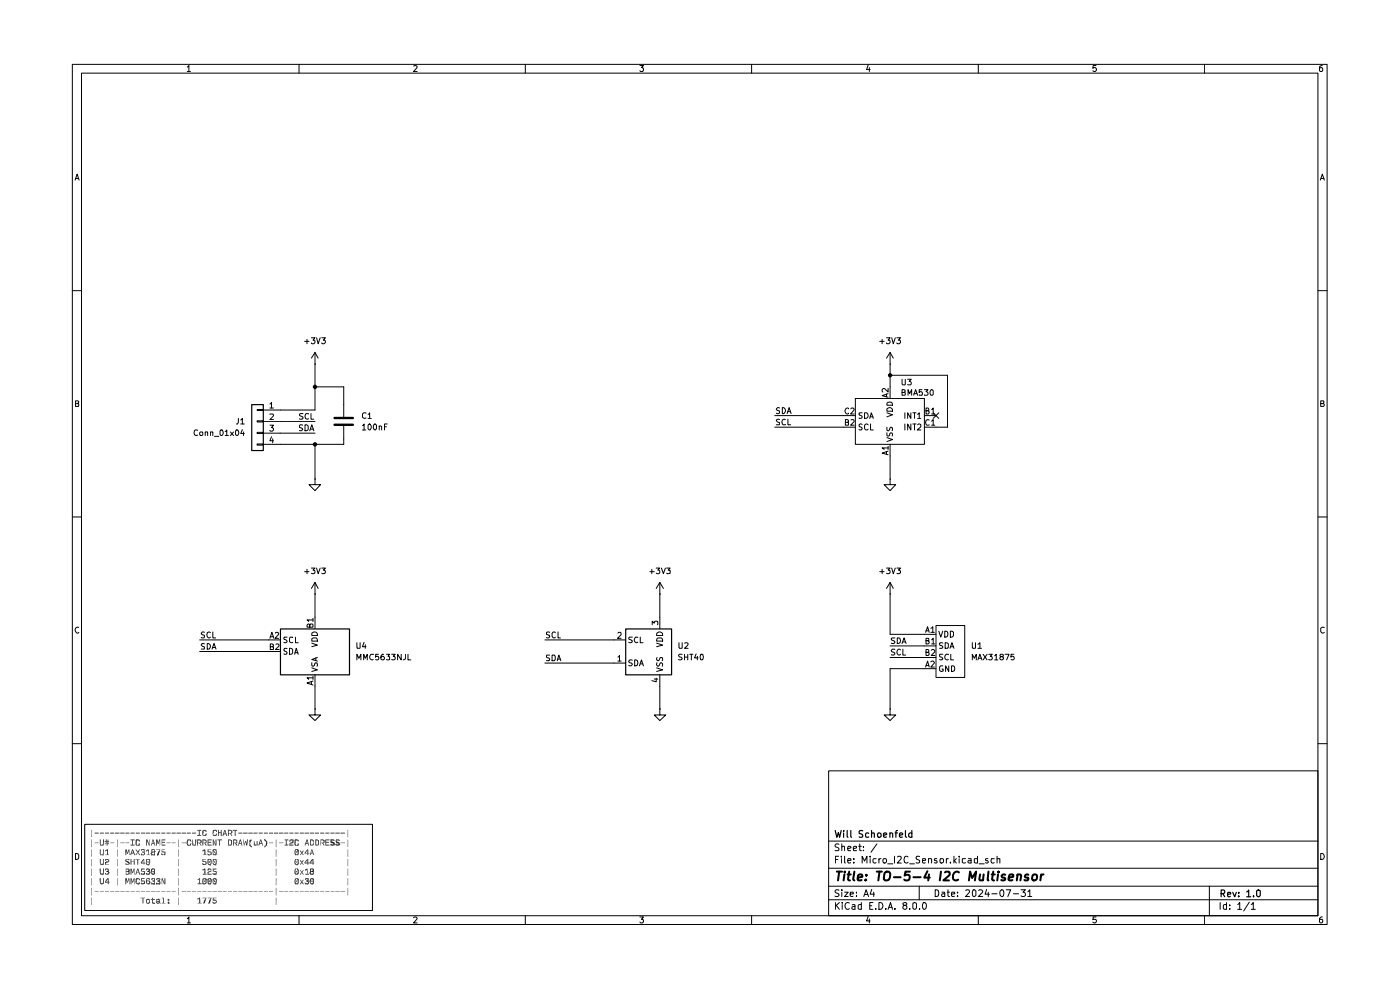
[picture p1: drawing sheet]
<svg xmlns="http://www.w3.org/2000/svg" width="297mm" height="210mm" viewBox="0 0 297 210" stroke-linecap="round" stroke-linejoin="round" font-family="sans-serif">
<g fill="none" stroke="#000" stroke-width=".21">
<path d="M15.3 13.7h266.2v182.4h-266.2zM17.3 15.5h262.3v178.7h-262.3zM39.7 14.2l.4-.3v1.3M39.7 15.2h.7M63.4 13.7v1.8M87.7 14l.5-.1 .3 .3-.8 1h.8M111.4 13.7v1.8M135.7 13.9h.8l-.4 .4 .4 .3-.1 .5-.5 .1-.2-.2M159.4 13.7v1.8M184.2 13.8l-.4 1h.8M184.4 14.3v.9M207.5 13.7v1.8"/>
<path d="M232.5 13.9h-.6l-.1 .6 .5-.2 .3 .3v.3l-.3 .3-.5-.2M255.5 13.7v1.8M280.5 13.9l-.6 .3v.8l.3 .2 .3-.1v-.7l-.3-.1-.3 .3M15.9 38.2l.5-1.3 .4 1.3M16 37.9h.6M280.1 38.2l.4-1.3 .4 1.3M280.3 37.9h.6M15.3 61.7h2M64.6 72.4h1M65.1 72v.9M66.1 71.6h.7l-.4 .6 .4 .1v.4l-.2 .2h-.4l-.1-.2M66.8 77.2h.1"/>
<path d="M66.8 74.8v12.2h-11M66.8 74.8l-.7 1.2M66.8 74.8l.7 1.2M67.2 71.6l.3 1.3 .4-1.3M68.3 71.6h.7l-.4 .6 .4 .1v.4l-.2 .2h-.4l-.1-.2M186.6 72.4h1M187.1 72v.9M188.1 71.6h.7l-.4 .6 .4 .1v.4l-.2 .2h-.4l-.1-.2M188.8 77.2h.1M188.8 74.8v9.7M188.8 79.6h12.2v11h-4.9M188.8 74.8l-.7 1.2"/>
<path d="M188.8 74.8l.7 1.2M189.2 71.6l.3 1.3 .4-1.3M190.3 71.6h.7l-.4 .6 .4 .1v.4l-.2 .2h-.4l-.1-.2M279.6 61.7h1.9M16 85.6h.4l.3-.2-.2-.4h-.5v1.2h.6l.1-.5-.3-.1M41.9 91.3l-.5-.1a.61 .61 0 0 0-.2 .8 .61 .61 0 0 0 .7 .3M42.4 91.8l.1-.2h.4v.7h-.5zM43.5 91.7l.5-.1v.8M43.5 91.6v.8M44.6 91.7l.5-.1v.8M44.6 91.6v.8M45.5 92.6h.9"/>
<path d="M46.8 91.3l.4-.1a.72 .72 0 0 1-.3 1.2l-.2-.3zM47.8 91.5l.3-.3v1.2M47.8 92.4h.7M48.9 91.6l.7 .8M49.6 91.6l-.7 .8M50.1 91.3l.4-.1a.72 .72 0 0 1-.3 1.2l-.2-.3zM50.6 88.8v.8l-.2 .3h-.3M51.1 89.1l.3-.3v1.1M51.1 89.9h.7M51.4 91.1l-.3 .9h.7M51.7 91.6v.8M54.5 94.2h1.3v.2h-1.3z"/>
<path d="M54.5 91.7h1.3v.3h-1.3zM54.5 89.3h1.3v.2h-1.3zM54.5 86.9h1.3v.2h-1.3zM55.8 89.4h11M55.8 91.9h11M57.3 85.7l.3-.3v1.1M57.3 87.9l.5-.1 .2 .2-.1 .3-.6 .7h.7M57.3 90.2h.7l-.4 .5 .3 .1 .1 .4-.2 .3h-.4l-.1-.2M57.3 86.5h.7M57.6 92.6l-.3 .9h.7M57.8 93.1v.8M64.2 90.2l-.5-.1-.2 .2v.3l.7 .4-.3 .4-.4-.1"/>
<path d="M64.3 87.7h-.6l-.2 .2 .2 .3 .5 .2v.4h-.7M64.7 90.1a.52 .52 0 0 1 .7 .3v.6a.52 .52 0 0 1-.7 .4zM65.5 87.8l-.5-.1a.61 .61 0 0 0-.3 .8 .61 .61 0 0 0 .8 .3M65.7 91.4l.4-1.3 .5 1.3M65.9 91h.6M66 87.7v1.2h.6M66.8 94.3v7.3M66.8 82.1h6.1v6.3M72.9 90.4v3.9h-17.1M76.9 90.3l.3-.4v1.3M76.9 91.2h.7M77.7 87.7l-.5-.1-.3 .2v.7l.4 .3 .4-.1"/>
<path d="M78.1 87.9l.3-.3v1.2M78.1 88.8h.7M78.3 89.9a.68 .68 0 0 1 .5 .7 .68 .68 0 0 1-.5 .6l-.2-.2v-.8zM79.4 90l.2-.1 .3 .3v.8l-.3 .2a.71 .71 0 0 1-.2-1.2zM80.5 90.5l.1-.1 .4 .1v.7M80.5 90.4v.8M81.6 90.5h.4M82.1 89.9h-.5v1.3M164.4 88.2h17.1M164.4 90.6h17.1M165.4 89l-.4-.1-.3 .3 .3 .3 .4 .2v.3l-.7 .1M165.4 86.5h-.4l-.3 .2 .1 .3 .6 .2v.4l-.2 .1h-.5"/>
<path d="M166 86.5a.64 .64 0 0 1 .6 .6 .64 .64 0 0 1-.6 .6zM166.6 89l-.2-.1a.67 .67 0 0 0-.5 .5 .67 .67 0 0 0 .2 .7l.5-.1M167 87.7l.4-1.2 .4 1.2M167.1 87.3h.6M167.2 88.9v1.2h.5M179.3 89.6l.6-.1v-.4l-.6-.1v1.2h.6l.1-.5-.2-.1M180 86.7l-.1-.2a.64 .64 0 0 0-.6 .7 .64 .64 0 0 0 .6 .6l.1-.1M180.5 89.1l.5-.1 .2 .3-.8 .9h.8M180.5 86.7l.5-.2 .2 .4-.8 .9h.8M181.5 84.5h14.6v9.8h-14.6zM182.9 90h-.6v.5l.5 .2 .1 .3-.3 .2-.4-.1M182.9 87.6h-.6v.5l.5 .1 .1 .3-.3 .3-.4-.1"/>
<path d="M183.4 87.6h.5a.66 .66 0 0 1 .2 .8 .66 .66 0 0 1-.7 .4zM184.2 90.1l-.5-.2-.3 .4 .1 .7 .2 .2 .5-.2M184.5 88.8l.3-1.2 .5 1.2M184.6 88.4h.6M184.7 89.9v1.3h.6M188.1 83.6v.6M188.1 95.8v.6M188.2 92.8l1.1 .4-1.1 .5M188.2 91.8v.7h.4l.4-.7 .3 .3v.4M188.2 90.6v.6l.1 .2 .4-.3v-.2l.3-.3 .3 .1v.7M188.2 87.6l1.1 .4-1.1 .4M188.2 86.7a.66 .66 0 0 1 .7-.2 .66 .66 0 0 1 .4 .7h-1.1z"/>
<path d="M188.2 85.5a.66 .66 0 0 1 .7-.2 .66 .66 0 0 1 .4 .7h-1.1zM188.4 95.7l-1.3 .4 1.3 .4M188.4 95h-1.3l.5 .4M188.4 83.5l-1.3 .4 1.3 .4M188.4 82.4v.8l-.8-.8-.5 .3v.3l.2 .2M188.4 94.7v.7M188.8 94.3v7.3M191.4 83.2h.4l.2-.2v-.3h-.6v1.1h.6v-.5l-.2-.1M191.4 80.5v1l.1 .1h.5v-1.1M192 87.6v1.2M192 89.9v1.3M192.6 80.5h.7l-.4 .4 .4 .2v.4l-.2 .1h-.5"/>
<path d="M192.6 83.8v-1.1l.4 .8 .4-.8v1.1M193.2 87.6v1.2l-.6-1.2v1.2M193.2 89.9v1.3l-.6-1.3v1.3M193.7 87.6h.6M193.7 89.9h.6M193.8 83.8l.4-1.1 .5 1.1M193.9 83.5h.6M194 87.6v1.2M194 89.9v1.3M194.7 87.9l.3-.3v1.2M194.7 90.1l.1-.2 .5 .1v.5l-.7 .7h.7M194.7 88.8h.6"/>
<path d="M195.6 82.7h-.6v.5l.2-.1 .4 .1v.6h-.6M196.1 82.7h.8l-.5 .4 .5 .2v.4l-.2 .1h-.6M196.1 88.2h2.5M196.4 87.1h.6v-.4l-.1-.2h-.5v1.3l.6-.1 .1-.3-.2-.3M197.1 89.1l-.2-.1a.67 .67 0 0 0-.5 .5 .67 .67 0 0 0 .2 .7l.5-.1M197.5 82.7h.2l.3 .2v.8l-.2 .1h-.3a.78 .78 0 0 1 0-1.1zM197.6 86.9l.4-.4v1.3M197.6 89.3l.4-.3v1.2M197.6 87.8h.7M197.6 90.2h.7M198 87.6l1.2 1.2M199.2 87.6l-1.2 1.2"/>
<path d="M280.2 85.6l.6-.1v-.5h-.6v1.2l.7-.1v-.3l-.3-.2M15.3 109.7h2M66.8 101.6v1.2h1.2l-1.2 1.3-1.2-1.3h1.2M66.8 101.6h.1M188.8 101.6v1.2h1.2l-1.2 1.3-1.2-1.3h1.2M188.8 101.6h.1M279.6 109.7h1.9M16.7 133.1a.58 .58 0 0 0-.8 .6 .58 .58 0 0 0 .8 .5v-.1M42.4 135.7h17.1M42.4 138.2h17.1M43.4 134.1l-.5-.1-.2 .3 .1 .3 .6 .2v.3l-.2 .2-.5-.1M43.4 136.6l-.5-.1-.2 .3 .2 .3 .5 .2v.3l-.7 .1"/>
<path d="M44 136.5a.66 .66 0 0 1 .6 .4 .66 .66 0 0 1-.2 .8h-.4zM44.6 134.2l-.2-.2a.6 .6 0 0 0-.5 .7 .6 .6 0 0 0 .7 .5v-.1M45 137.7l.4-1.2 .4 1.2M45.1 137.3h.6M45.1 134v1.3h.6M57.3 135.4l.4-1.3 .4 1.3M57.3 137.2l.6-.1v-.4l-.6-.1v1.2h.6l.1-.5-.2-.1M57.3 135.1h.6M58.4 134.3l.5-.2 .2 .4-.7 .9h.7M58.5 136.7l.4-.1 .3 .3-.8 .9h.8M60.9 135.1h-.6v.6l.5 .1 .1 .3-.3 .2-.4-.1M60.9 137.6h-.6v.5l.5 .2 .1 .2-.3 .3-.4-.1"/>
<path d="M61.4 137.5l.5 .1 .2 .3v.6l-.4 .3h-.3zM62.1 135.2l-.5-.1-.2 .3v.7a.45 .45 0 0 0 .7 .1M62.5 138.8l.3-1.3 .5 1.3M62.6 138.5h.6M62.7 135.1v1.2h.6M64.6 121.3h1M65.1 120.8v.9M65.7 132.6l.2-.2h.3l.2 .1v.5h-1.3v-.4l.3-.2 .3 .1v.5M66.1 120.5h.7l-.4 .4 .4 .3-.1 .4h-.6M66.1 136.4l1.2 .4-1.2 .4M66.1 135.5l.3-.2h.7l.2 .7h-1.2zM66.1 134.3a.66 .66 0 0 1 .8-.2 .66 .66 0 0 1 .4 .7h-1.2z"/>
<path d="M66.4 131.5h-1.3l.4 .3M66.4 131.2v.6M66.8 126h.1M66.8 123.5l-.7 1.3M66.8 123.5v9.9M66.8 123.5l.7 1.3M67 139.6v.5M67.2 120.5l.3 1.2 .4-1.2M67.3 139.5l-1.2 .4 1.2 .3M68.3 120.5h.7l-.4 .4 .3 .1v.6h-.6M75.7 140v-1.2l.4 .8 .5-.8v1.2M75.7 136.3l.1 1.2 .6-.1v-1.1"/>
<path d="M77.2 140v-1.2l.3 .8 .4-.8v1.2M77.2 136.2l-.3 1h.8M77.5 136.8v.7M79.2 138.9l-.5-.1a.61 .61 0 0 0-.2 .8 .61 .61 0 0 0 .7 .3M80.3 138.8h-.6v.6l.4-.2 .3 .3-.1 .4h-.6M81.4 138.8a.55 .55 0 0 0-.6 .5l.1 .6 .4 .1 .3-.3v-.2l-.3-.3h-.3l-.2 .3M82 138.8h.7l-.4 .4 .4 .2v.5h-.7M83.1 138.8h.7l-.4 .4 .4 .1v.6h-.7M85.1 138.8v1.2l-.8-1.2v1.2M86 138.8v.8l-.5 .4M86.6 138.8v1.2h.5M115.6 135.7h17.1"/>
<path d="M116.6 139h-.6v.5a.47 .47 0 0 1 .5 .1 .47 .47 0 0 1 0 .5h-.6M116.6 134.1l-.4-.1-.3 .2v.4l.6 .1 .1 .2-.2 .4-.5-.1M117.1 139h.5l.2 .2v.7l-.2 .2h-.5zM117.8 134.2l-.2-.2-.4 .2v.9a.36 .36 0 0 0 .6 .1v-.1M118.3 139.8h.6M118.4 134v1.3h.5M131.1 139.4l.3-.4v1.2M131.1 134.3l.2-.2h.3l.2 .2v.3l-.8 .8h.8M134.1 135.1h-.6l-.1 .2 .1 .4 .5 .1v.4h-.6M134.6 140a.64 .64 0 0 1 .7 .6 .64 .64 0 0 1-.7 .6zM135.3 135.2l-.5-.1a.61 .61 0 0 0-.3 .8 .61 .61 0 0 0 .8 .3M135.8 135.1v1.2h.6"/>
<path d="M137.9 121.3h.9M138.3 120.8v.9M138.4 132.5v-.7l.4 .4 .2-.4h.6l-.1 .7M139.2 120.5h.8l-.4 .4 .3 .1v.6h-.7M139.3 136.4l1.3 .4-1.3 .4M139.4 135.5l.2-.2h.6a.52 .52 0 0 1 .4 .7h-1.3zM139.4 139.5l-.1 .4 .3 .2h.2l.3-.6h.3l.2 .1-.1 .5M139.5 134.2a.65 .65 0 0 1 .7-.1 .65 .65 0 0 1 .4 .7h-1.3zM140 126h.1M140 123.5v9.9M140 123.5l-.8 1.3M140 123.5l.7 1.3"/>
<path d="M140.3 120.5l.4 1.2 .5-1.2M141.4 120.5h.8l-.4 .4 .4 .1v.6h-.8M144 136.3l.1 1.2 .6-.1v-1.1M144.7 138.8h-.6l-.1 .2 .2 .4h.3l.2 .2-.1 .3h-.6M145.2 136.4l.5-.1 .3 .3-.8 .9h.8M145.2 138.8v1.2M145.2 139.4h.7M145.9 138.8v1.2M146.3 138.8h.7M146.7 138.8v1.2M147.7 138.7l-.4 .9h.8M147.9 139.2v.8"/>
<path d="M148.6 138.9l.4-.1a.86 .86 0 0 1-.1 1.2l-.3-.1zM186.6 121.3h1M187.1 120.8v.9M188.1 120.5h.7l-.4 .4 .4 .3-.1 .4h-.6M188.8 126h.1M188.8 123.5l-.7 1.3M188.8 123.5v11.1h9.8M188.8 123.5l.7 1.3M188.8 137h9.8M188.8 139.5h9.8M189.2 120.5l.3 1.2 .4-1.2M189.8 135.3h-.5l-.2 .2 .2 .3 .5 .2v.4h-.7"/>
<path d="M189.8 137.8l-.5-.1-.2 .2 .1 .3 .6 .3v.2l-.2 .3-.5-.1M190.3 120.5h.7l-.4 .4 .4 .3-.1 .4h-.6M190.4 135.3h.4a.66 .66 0 0 1 .2 .8 .66 .66 0 0 1-.6 .4zM191 137.9l-.2-.2a.6 .6 0 0 0-.5 .7 .6 .6 0 0 0 .6 .5l.1-.1M191.4 136.5l.4-1.2 .4 1.2M191.5 137.7v1.3h.6M191.5 136.2h.5M196.4 134.1l.4-1.2 .3 1.2M196.4 135.9h.6v-.4l-.6-.1v1.2l.6-.1 .1-.3-.2-.3M196.4 138.4l.6-.1v-.4l-.1-.1h-.5v1.2h.6l.1-.4-.2-.2M196.4 133.8h.6M197.5 133.3l.4-.4v1.2"/>
<path d="M197.5 134.1h.7M197.6 135.7l.4-.3v1.2M197.6 137.9l.5-.1 .2 .4-.8 .8h.8M197.6 136.6h.7M198.6 132.7h6.1v11h-6.1zM199.2 133.9l.4 1.2 .4-1.2M200 136.4h-.7v.4l.7 .4-.2 .3h-.5M200 138.8l-.7 .1v.3l.7 .4-.3 .4-.4-.1M200.4 133.9a.64 .64 0 0 1 .7 .6 .64 .64 0 0 1-.7 .6zM200.5 136.3l.7 .3v.7l-.2 .2h-.5zM201.2 138.9l-.5-.1a.61 .61 0 0 0-.2 .8 .61 .61 0 0 0 .7 .3M201.5 137.5l.5-1.2 .4 1.2"/>
<path d="M201.6 133.9a.52 .52 0 0 1 .7 .3v.6a.52 .52 0 0 1-.7 .3zM201.7 138.8v1.2h.6M201.7 137.2h.6M206.3 140v-1.2l.4 .8 .4-.8v1.2M206.3 136.3l.1 1.2 .5-.1v-1.1M207.5 140l.4-1.2 .4 1.2M207.5 136.7l.4-.4v1.2M207.5 137.5h.7M207.6 139.6h.6M208.6 138.8l.8 1.2M209.4 138.8l-.8 1.2M209.7 138.8h.8l-.4 .4 .3 .1v.6h-.7"/>
<path d="M211 139.1l.3-.3v1.2M211 140h.7M212.4 139.3l-.3-.3 .2-.2h.4l.2 .2-.1 .2a.51 .51 0 0 0-.6 .7h.6l.1-.3-.3-.3M213.2 138.8h.9l-.5 1.2M215.1 138.8h-.6v.6l.4-.2 .3 .3-.1 .4h-.6M280.9 133.1a.46 .46 0 0 0-.7 .2v.7l.2 .2 .3 .1 .2-.2M15.3 157.8h2M66.1 144.6v.6M66.1 141.7l1.2 .4-1.2 .3M66.1 140.6v.6l.2 .1 .4-.2v-.3l.3-.2 .2 .1v.6M66.4 144.5l-1.3 .4 1.3 .4M66.4 143.8h-1.3l.4 .3"/>
<path d="M66.4 143.4v.7M66.8 150.4v1.3h1.2l-1.2 1.1-1.2-1.1h1.2M66.8 150.4h.1M66.8 143.1v7.3M115.6 140.7h17.1M118.2 140.1l.4-1.1 .4 1.1M131.1 140.2h.7M134.1 140.1l-.5-.1-.2 .2 .1 .3 .6 .3-.2 .4h-.5M135.7 141.2l.4-1.2 .4 1.2M135.8 140.8h.5M138.8 144h.8M139.2 143.9v.7l-.9-.2"/>
<path d="M139.3 141.7l1.3 .4-1.3 .3M139.4 140.6l-.1 .5 .3 .2 .2-.1 .4-.6 .4 .2-.1 .5M140 150.4v1.3h1.2l-1.2 1.1-1.2-1.1h1.2M140 150.4h.1M140 143.1v7.3M188.8 150.4v1.3h1.2l-1.2 1.1-1.2-1.1h1.2M188.8 150.4h.1M196.4 141.5l.4-1.3 .3 1.3M196.4 141.2h.6M197.5 140.4l.5-.2 .2 .3-.7 1h.7M198.6 141.8h-9.8v8.6M200 141.2h-.5l-.2 .3v.7a.52 .52 0 0 0 .8 .1v-.4h-.3"/>
<path d="M201.3 141.2v1.2l-.7-1.2v1.2M201.9 141.2h.4a.66 .66 0 0 1 .2 .8 .66 .66 0 0 1-.6 .4zM279.6 157.8h1.9M18 174.9h61v18.2h-61zM175.8 163.5h103.8v30.7h-103.8zM175.8 178.4h103.8M178 179.1l-.6-.1-.2 .2v.4l.5 .2 .3 .4-.2 .2h-.7M178.6 179.7l.2-.2 .4 .1v.8M178.6 179v1.4M182.1 179.5h.6M182.4 179v1.3l.1 .1h.2M183.2 179.6v.1"/>
<path d="M186 179l-1.2 1.8M16 181a.52 .52 0 0 1 .7 .4v.6a.52 .52 0 0 1-.7 .3zM39.7 194.8l.4-.3v1.3M39.7 195.8h.7M63.4 194.2v1.9M87.7 194.7l.5-.2 .3 .3-.8 1h.8M111.4 194.2v1.9M135.7 194.5h.8l-.4 .5h.3v.7l-.5 .1-.2-.2M159.4 194.2v1.9M175.8 190.9h103.8M175.8 188h103.8M175.8 184.2h103.8"/>
<path d="M177.2 191.5v1.4M177.2 182.3h.5M177.4 192l.7 .9M177.9 181.6h-.7v1.5M178 188.8l-.6-.1-.3 .3 .3 .4 .5 .2 .1 .3-.3 .3-.6-.1M178.1 191.5l-.9 .7M178.5 181.6v.2M178.5 182.1v1M178.6 188.7v.2M178.6 189.3v.9M178.7 191.5h.1M178.7 191.9v1"/>
<path d="M179.2 189.3h.7l-.7 .9h.7M179.2 181.6v1.4l.1 .1M179.9 182.6l.6-.1-.1-.4h-.5v.2v.6l.1 .2 .4-.1M179.9 180l.6-.1-.1-.3-.4-.1-.1 .2v.7h.5M180.2 191.5a.67 .67 0 0 0-.9 .6 .67 .67 0 0 0 .8 .7l.1-.1M180.4 189.7l.6-.1v-.3h-.6v.1v.6l.2 .2 .4-.1M180.8 192h.6v.9M181 180l.7-.1v-.3l-.4-.1-.3 .2 .1 .7h.6M181.1 182.9v.2M181.1 182.1v.2M181.4 192.2l-.6 .2-.1 .2 .3 .3 .4-.1M181.7 190v.2"/>
<path d="M181.7 189.3v.1M182.7 192l-.4-.1-.2 .1v.7l.2 .2 .4-.1M182.7 191.5v1.4M182.9 183.1v-1.5l.5 1 .5-1v1.5M183.2 180.4h.1M183.2 190.2l.5-1.5 .6 1.5M183.4 189.8h.7M184.2 194.4l-.4 .9h.8M184.4 194.9v.9M184.5 192.1h.4M184.6 181.6v.2M184.6 182.1v1"/>
<path d="M184.9 188.7l-.3 1h.9M185.2 191.5h-.7v1.4h.7M185.4 189.3v.9M185.8 192.7v.2M185.9 182.1h-.5l-.2 .3v.4l.2 .3 .5-.1M186.5 191.5a.73 .73 0 0 1 .8 .7 .73 .73 0 0 1-.8 .7zM186.5 182.1v1M186.9 182.1h-.3l-.1 .3M187.4 182.2h.6l.1 .6-.3 .3h-.2l-.3-.3zM187.9 192.7v.2M188.3 183.2h1.1M188.4 192.9l.5-1.4 .4 1.4"/>
<path d="M188.6 192.5h.7M189.8 181.6v1.5M189.8 192.7v.2M190.4 181.8l.2-.2h.3l.3 .5-.8 1h.8M191.9 192l-.4-.2a.43 .43 0 0 1 .5-.4 .43 .43 0 0 1 .4 .4l-.9 .5v.3l.4 .3h.2l.3-.3v-.3l-.3-.3M192.6 181.8l-.4-.2-.3 .2-.1 .4 .1 .7 .3 .2 .4-.2M193 192.7v.2M193 183.2h1M193.7 191.5h.4l.3 .2v.9l-.3 .3-.4-.3zM195 188v2.9M195.1 192.7v.2M195.1 181.7h-.7a.56 .56 0 0 0 .6 .8v.5h-.7"/>
<path d="M195.7 182.6l.7-.1-.1-.4h-.5l-.1 .2v.6l.2 .2 .4-.1M195.9 191.5h.1a.73 .73 0 0 1 .6 .7 .73 .73 0 0 1-.6 .7l-.3-.6zM197 182.2l.5-.1 .1 1M197 182.1v1M198.4 188.7l.7 .2v1.1l-.4 .2h-.3zM198.7 182.1h-.4l-.1 .3 .1 .2h.3l.2 .3-.2 .2-.4-.1M199.5 182.1l.6 .1 .1 .6a.45 .45 0 0 1-.7 .2zM199.8 189.3h.5l.1 .9M200.4 189.6h-.5l-.2 .2 .2 .4 .5-.1M200.8 182.1v1M200.9 189.3h.5M201.1 188.7v1.3l.3 .2"/>
<path d="M201.2 182.1h-.3l-.1 .3M201.6 182.9v.2M201.9 189.7l.6-.1v-.3h-.5l-.1 .1v.6l.1 .2 .5-.1M202.4 181.6v1.5M202.5 182.6l.4 .5M202.9 182.1l-.5 .5M203.1 190v.2M203.1 189.3v.1M203.5 181.6v.2M203.5 182.1v1M204.8 182.1l-.6 .1v.7l.2 .2 .4-.1M204.9 188.9l.2-.2h.3l.3 .5-.9 1h.9"/>
<path d="M205.4 182.1h.6v1M206 182.5l-.6 .1-.1 .1 .3 .4 .4-.1M206.4 188.9l.3-.2 .3 .3v.9l-.3 .3a.82 .82 0 0 1-.3-1.3zM207.4 182.1l-.7 .1v.7l.2 .2 .5-.1M207.4 181.6v1.5M207.5 194.2v1.9M207.6 188.9l.2-.2h.3l.4 .5-1 1h1M207.7 183.2h1.1M209.3 188.7l-.3 1h.9M209.6 182.1h-.5v.3v.2h.4l.2 .3-.2 .2-.4-.1M209.7 189.3v.9M210.4 189.6h1.1"/>
<path d="M210.9 182.1h-.6l-.1 .3 .1 .6h.6M211.5 182.2l.6-.1v1M211.5 181.6v1.5M212.2 189l.3-.3a.8 .8 0 0 1 .5 .8 .8 .8 0 0 1-.5 .7 .77 .77 0 0 1-.3-1.2zM213.5 188.7h.9l-.6 1.5M215 189.6h1.1M216.6 188.7h.9l-.5 .6 .4 .1 .1 .5a.59 .59 0 0 1-.9 .1M218 189.2l.5-.5v1.5M218 190.2h.9M232.5 194.5h-.6l-.1 .6 .6-.1 .2 .5-.3 .3-.5-.2M255.5 194.2v1.9M256.6 188v6.2"/>
<path d="M258.8 191.5v1.4M260.2 192l-.4-.1-.3 .1v.7l.3 .2 .4-.1M260.2 191.5v1.4M260.9 192.7v.2M260.9 192v.1M262.6 191.9l.4-.4v1.4M262.6 192.9h.8M265 191.4l-1.2 1.8M265.5 191.9l.4-.4v1.4M265.5 192.9h.8M280.2 181a.65 .65 0 0 1 .7 .7 .65 .65 0 0 1-.7 .6zM280.5 194.5h-.2l-.4 .3 .1 .9a.43 .43 0 0 0 .6-.1 .43 .43 0 0 0-.1-.6h-.5l-.1 .3"/>
</g>
<g fill="none" stroke="#000" stroke-width=".25">
<path d="M53.4 85.8h2.5v9.8h-2.5zM59.5 133.4h14.6v9.7h-14.6zM132.7 133.4h9.8v9.7h-9.8zM177.2 176.2l.3 1.4 .4-1 .2 1 .4-1.4M179 176.2v.1M179 176.7v.9M179.7 176.2v1.3l.2 .1M180.5 176.2v1.3l.2 .1M183 176.3l-.5-.1-.2 .1v.5l.6 .2 .1 .2-.2 .4-.5-.1M184.3 176.8l-.4-.1-.3 .2 .1 .6h.6M184.9 176.8l.2-.1 .4 .1v.8M184.9 176.2v1.4"/>
<path d="M186.2 176.8a.45 .45 0 0 1 .7 .1v.5l-.1 .1a.36 .36 0 0 1-.6-.1zM187.4 177.2l.7-.2-.2-.3-.5 .1v.6l.3 .2 .3-.1M188.8 176.8l.2-.1 .4 .1v.8M188.8 176.7v.9M189.9 176.7h.5M190.4 176.2l-.3 .2v1.2M190.8 177.2l.7-.2-.2-.3h-.3l-.2 .1v.6l.2 .2 .4-.1M192.1 176.2v1.2l.2 .2M193.4 176.8a.45 .45 0 0 0-.6 .1v.6h.6M193.4 176.2v1.4M259.1 189.5h.6v-.6l-.6-.1v1.4M259.4 189.5l.4 .7"/>
<path d="M260.4 189.7l.7-.1-.1-.3h-.5l-.1 .2 .1 .6h.5M261.5 189.3l.4 .9 .4-.9M262.8 190.1v.1M262.8 189.3v.2M264.5 189.2l.4-.4v1.4M264.5 190.2h.8M265.9 190.1v.1M266.7 188.9l.3-.1 .4 .2v1l-.4 .2-.4-.2z"/>
</g>
<g fill="none" stroke="#000" stroke-width=".42">
<path d="M177.5 184.9h1.1M178 184.9l-.2 1.9M179.1 185.5l-.1 1.3M179.2 184.9v.2M179.8 185.5h.7M180.1 184.9l-.2 1.6 .4 .3M181.2 184.9l-.2 1.6 .2 .3M182 186.2l.9-.2v-.4a.6 .6 0 0 0-.9 .1v1h.8M183.7 186.6l.1 .1h-.3l.2-.1-.1 .2M183.8 185.6v.1M186 184.9h1.1M186.6 184.9l-.3 1.9"/>
<path d="M187.7 185.1a.64 .64 0 0 1 .7-.2 .64 .64 0 0 1 .5 .6l-.1 .7a.72 .72 0 0 1-.5 .5 .72 .72 0 0 1-.8-.2zM189.6 186.1h1.5M193 184.9h-.9l-.2 .8 .4-.1 .5 .1 .2 .3-.2 .6-.3 .2-.7-.2M193.8 186.1h1.5M196.7 184.8l-.6 1.4h1.2M197.1 185.5l-.2 1.3M199.6 184.9l-.2 1.9M200.5 185.1l.6-.2 .3 .1 .1 .4-.1 .3-1.3 1.1h1.2M203.4 185.1l-.1-.1a.77 .77 0 0 0-.9 .1l-.2 .6v.8a.7 .7 0 0 0 1.1 .1M205.5 186.8l.3-1.9 .4 1.3 .9-1.3-.3 1.9M207.9 185.5l-.1 1.2 .5 .1 .3-.2M208.7 185.5l-.2 1.3"/>
<path d="M209.7 184.9l-.2 1.6 .2 .3M210.4 185.5h.7M210.7 184.9l-.2 1.6 .4 .3M211.7 185.5l-.1 1.3M211.8 184.9v.2M213.3 185.6a.47 .47 0 0 0-.8 .3l.1 .2 .6 .1 .1 .3a.6 .6 0 0 1-.9 .2M214 186.2l.9-.2v-.4h-.7l-.3 .9 .3 .3 .6-.1M215.8 185.7l.1-.1a.48 .48 0 0 1 .7 .1l-.1 1.1M215.9 185.5l-.2 1.3M218.2 185.6l-.5-.1-.3 .4 .3 .3h.5l-.1 .5h-.8M219.1 185.7l.3-.2a.46 .46 0 0 1 .6 .4l-.1 .7-.6 .2-.4-.4zM220.9 185.5l-.2 1.3"/>
<path d="M221.4 185.5l-.4 .1-.2 .3"/>
</g>
<path d="M71 90.1h3.9M71 88.7h3.9" fill="none" stroke="#000" stroke-width=".51"/>
<g fill="#000">
<path d="M19.4 176l.1 1.6zM19.4 178.1l.1 1.6zM20.1 176.6h.8v.2zM20.1 178.8h.8zM20.1 176.6l.8 .2h-.8zM21.2 176.6h.8v.2zM21.2 178.1h.2v.8zM21.2 178.1l.2 .9zM21.2 178.1l.2 1zM21.2 178.9l.1 .2zM21.2 178.1l.1 1zM21.3 179.2l.1 .1z"/>
<path d="M21.3 179.1l.1 .2zM21.2 178.1l.2 1.2zM21.4 179.1v.2zM21.4 179.2v.1zM21.4 179.2l.1 .1h-.1zM21.4 179.3h.2zM21.8 179.2l.1 .1h-.2zM21.8 179.1l.1-.1v.3zM21.8 179.1l.1 .2zM21.8 179.2l.1 .1zM21.9 178.1h.1l-.1 .8zM21.7 179.3h.2z"/>
<path d="M22 178.1l-.1 .9zM21.6 179.3h.3zM21.4 179.3h.5zM22 178.1l-.1 1.2zM21.9 179.1v.2zM21.2 176.6l.8 .2h-.8zM22 179l-.1 .1zM22 178.1l-.1 1zM22.3 176.6h.8v.2zM22.5 178.1h.1v.3zM22.2 178.9l.3 .1zM22.2 178.4l.3 .2h-.3z"/>
<path d="M22.5 178.1l.1 .3h-.1zM22.2 178.4h.3v.2zM22.5 178.4h.1l-.1 .2zM22.5 178.6l.1-.2-.1 .5zM22.5 179v.3zM22.5 178.9v.1zM22.6 178.4l.4 .2zM22.6 178.6l-.1 .3zM22.6 178.4l-.1 .5zM22.9 178.1l-.1 .3zM23 178.1v.3h-.2zM22.8 178.4h.2v.2z"/>
<path d="M22.5 178.9l.3 .1zM22.6 178.4l.2 .2h-.2zM23 178.4h.1v.2zM23 178.9l.1 .1zM23 179l-.2 .3zM23 178.4l.1 .2h-.1zM22.8 179h.2l-.2 .3zM23 178.6v.4h-.2zM23 178.6l-.2 .4zM22.8 178.6h.2l-.2 .3zM22.3 176.6l.8 .2h-.8zM23.4 176.6h.8v.2z"/>
<path d="M23.4 178.8h.8zM23.4 176.6l.8 .2h-.8zM24.4 176.6h.9v.2zM24.8 178.1l.1 1.6zM24.4 176.6l.9 .2h-.9zM25.5 176.6h.9v.2zM25.5 178.8h.9zM25.5 176.6l.9 .2h-.9zM26.6 176.6h.9v.2zM26.6 178.8h.9zM26.6 176.6l.9 .2h-.9zM27.7 176.6h.9v.2z"/>
<path d="M27.7 178.1h.9v.1zM27.7 178.1l.9 .1zM27.7 178.1l.3 .1h-.3zM27.7 178.1l.5 .1zM28 178.2h.2l-.2 1zM28.2 179.2h.4v.1zM28 179.2l.6 .1zM28.2 178.2v1h-.2zM27.7 176.6l.9 .2h-.9zM27.7 179.2l.9 .1h-.9zM27.7 179.2l.9 .1zM28.8 176.6h.9v.2z"/>
<path d="M28.9 178.2l-.1 .1zM29 178.2l-.2 .1zM29 178.2l-.2 .7v-.6zM29 178.2l-.2 .7zM29 178.3l-.2 .6zM29 178.4l-.2 .5zM29 178.5l-.2 .4zM28.8 179.2l.1 .1zM28.9 178.2h.1zM28.9 179.3h.1zM29 178.2l.1-.1zM28.8 179.2l.2 .1z"/>
<path d="M29 178.2l.2-.1zM28.8 178.9l.2 .4zM29 178.2l.2-.1 .4 .1zM29 178.2h.6zM29 178.2h.3zM29 178.2h.2zM29 178.2h.1zM29 179.2v.1zM29 178.2l.1 .1zM28.8 178.9l.2 .1v.3zM28.8 178.9l.2 .1zM29 178.5v.4h-.2z"/>
<path d="M29.1 179.2v.1h-.1zM29.1 179.2l-.1 .1zM29.1 179.3h.4zM29 179.3h.5zM29.2 178.1l.4 .1zM29.2 179.3h.3zM29.3 179.3l.1-.1 .1 .1zM29.4 178.1l.2 .1zM29.4 179.2l.1 .1zM29.5 178.9h.2zM29.5 179l.2-.1zM29.7 178.9l-.2 .2z"/>
<path d="M29.7 178.9l-.2 .3zM29.7 178.9l-.2 .4zM29.6 178.2l.1 .1zM29.6 179.3h-.1zM29.6 178.2l.1 .3zM29.6 178.2l.1 .3h-.2zM29.6 178.2l-.1 .3zM29.6 178.2l-.1 .2zM29.6 178.2l-.1 .1zM29.4 178.2h.2zM28.8 176.6l.9 .2h-.9zM29.7 179.2l-.1 .1z"/>
<path d="M29.7 179.2l-.2 .1zM29.9 176.6h.9v.2zM29.9 176.6l.9 .2h-.9zM30.9 176.6h1v.2zM31.2 178.3v1h-.2zM31 178.1l.2 .2-.2 1zM31 178.1h.3l-.1 .2zM31.3 178.1l.4 1.1-.1 .1zM31.3 178.1l.3 1.2-.4-1zM31.7 178.1v1.1zM31.8 178.1v1.2zM31.7 179.2l.1 .1h-.2z"/>
<path d="M30.9 176.6l1 .2h-1zM32 176.6h1v.2zM32.2 178.8l-.2 .5zM32.3 179l-.1 .3h-.2zM32.3 178.8l-.3 .5zM32.4 178.1h.1l.5 1.2zM32.4 178.2l-.2 .6zM32.4 178.1v.1l-.2 .6zM32.4 178.1l.6 1.2zM32.4 178.2l.6 1.1zM32.3 178.8l.4 .2h-.4zM32.3 178.8h.3l.1 .2z"/>
<path d="M32 176.6l1 .2h-1zM32.7 179l.3 .3h-.2zM32.6 178.8l.4 .5zM33.1 176.6h.9v.2zM33.1 178.1h.3l.1 .7zM33.3 178.3v1h-.2zM33.1 178.1l.2 .2-.2 1zM33.1 178.1l.4 .7zM33.3 178.3l.2 .5v.2zM33.8 178.1h.2l-.5 .7zM34 178.1l-.5 .7zM33.9 178.3l-.4 .7z"/>
<path d="M33.9 178.3l-.3 .7h-.1zM33.1 176.6l.9 .2h-.9zM34 178.1l-.1 1.2zM34.2 176.6h.9v.2zM34.3 178.1h.8v.1zM34.3 178.1l.8 .1h-.7zM34.3 178.1v1.2zM34.4 178.2l-.1 1.1zM34.4 178.6h.6v.2zM34.4 179.2h.7v.1zM34.4 178.6l.6 .2h-.6zM34.4 179.2l.7 .1h-.8z"/>
<path d="M34.4 178.8l-.1 .5zM34.4 178.6l-.1 .7zM34.2 176.6l.9 .2h-.9zM35.3 176.6h.9v.2zM35.3 178.8h.9zM35.3 176.6l.9 .2h-.9zM36.4 176.6h.9v.2zM36.4 178.8h.9zM36.4 176.6l.9 .2h-.9zM37.4 176.6h1v.2zM37.9 178.1l.1 1.6zM37.4 176.6l1 .2h-1z"/>
<path d="M38.5 176.6h1v.2zM38.5 178.8h1zM38.5 176.6l1 .2h-1zM39.6 176.6h.9v.2zM39.6 178.4l.1-.1zM39.7 178.3l-.1 .6zM39.8 178.2l-.2 .7zM39.8 178.2l.1 .1-.3 .6zM39.8 178.4l.1-.1-.3 .6zM39.8 178.4l-.2 .5zM39.8 178.5l-.2 .4zM39.6 179l.1 .2z"/>
<path d="M39.8 178.2h-.1zM39.6 178.9l.1 .3zM39.7 178.2h.1zM39.7 179.2l.1 .1zM39.8 178.2l.2-.1zM39.8 178.2l.3-.1zM39.8 178.2l.3-.1 .4 .1zM39.8 178.2h.7zM39.8 178.2h.4zM39.8 178.2h.3zM39.8 178.2h.2zM39.8 178.2l.1 .1z"/>
<path d="M39.8 179.1l.1 .2zM39.8 179l.1 .3zM39.6 178.9l.3 .4zM39.6 178.9l.2 .1zM39.8 178.5v.4h-.2zM39.8 179.3h.1zM39.7 179.2l.2 .1zM39.9 179.2v.1zM40 179.3h.3zM40 179.3h.3h-.4zM40.1 178.1l.4 .1zM40.1 179.3h.2z"/>
<path d="M40.2 179.2l.1 .1h-.1zM40.2 179.2l.1 .1zM40.3 178.1l.1 .1zM40.3 178.1l.2 .1zM40.3 179.1l.3-.2zM40.3 179.2l.3-.3-.3 .4zM40.4 178.2h.1zM40.4 178.9h.2zM40.4 179.3h-.1zM40.4 179l.2-.1zM39.6 176.6l.9 .2h-.9zM40.5 178.3l.1 .2z"/>
<path d="M40.5 179.2l-.1 .1zM40.5 178.2l.1 .3zM40.5 179.2l-.2 .1zM40.5 178.2l.1 .3h-.2zM40.5 178.2l-.1 .3zM40.3 178.3l.2-.1-.1 .2zM40.3 178.3l.2-.1zM40.2 178.2h.3zM40.6 178.9l-.1 .2zM40.6 178.9l-.1 .3zM40.6 178.9l-.3 .4zM40.7 176.6h.9v.2z"/>
<path d="M40.8 178.1l.1 .8zM40.8 178.1l.1 .9zM40.8 178.1l.2 1zM40.8 179.2l.1 .1zM40.8 179.1l.1 .2zM40.8 178.1l.1 1.2zM41 179.1l-.1 .2zM41 179.2l-.1 .1zM40.9 179.3l.2-.1zM40.9 179.3h.2zM40.9 179.3h.3zM41.3 179.2l.1 .1h-.1z"/>
<path d="M41.3 179.2l.1-.1v.2zM41.3 179.2l.1 .1zM41.4 178.1h.2l-.2 .8zM41.3 179.3h.1zM41.6 178.1l-.2 .9zM41.2 179.3h.2zM40.9 179.3h.5zM41.6 178.1l-.2 1.2zM41.5 179.1l-.1 .2zM40.7 176.6l.9 .2h-.9zM41.6 179l-.1 .1zM41.6 178.1l-.1 1z"/>
<path d="M41.8 176h.9v.2zM41.8 176l.9 .2zM41.8 178.1l.7 .1zM41.8 178.2h.2v.6zM41.8 178.1l.7 .1 .2 .1zM42 178.8v.5h-.2zM41.8 178.1l.2 .1h-.2zM41.8 178.2l.2 .6-.2 .5zM41.8 178.2l.2 .6zM42 178.8h.4zM41.8 176l.4 .2h-.4zM41.8 176l.6 .2z"/>
<path d="M42.2 176.2h.2l-.2 .9zM42.4 177.1h.3v.2zM42.2 177.1l.5 .2zM42.4 176.2v.9h-.2zM41.8 178.1l.6 .1h-.4zM42.4 178.1l.1 .1zM42.4 178.8l.4 .5h-.2zM42.3 178.8h.1l.2 .5zM41.8 178.1l.6 .1zM41.8 178.1l.9 .2zM42.5 178.2l.2 .1zM42.4 178.2l.3 .1z"/>
<path d="M42.6 178.2l.1 .1zM42.5 178.3h.2zM42.6 178.4l.1-.1zM42.7 178.3l-.1 .3zM41.8 177.1l.9 .2h-.9zM41.8 177.1l.9 .2zM42.7 178.3l.1 .1zM42.5 178.8h.2zM42.7 178.3l.1 .2zM42.4 178.8h.3zM42.7 178.3v.5zM42.3 178.8h.4z"/>
<path d="M42 178.8h.7zM42.5 178.7l.2 .1zM42.7 178.3v.5l-.2-.1zM42.7 178.3l-.2 .4zM42.7 178.6l.1-.1zM42.8 178.5l-.1 .3zM43.1 176.1l-.2 .2zM43.1 176.1l-.2 .8v-.6zM43.1 176.1l-.2 .8zM43.1 176.3l-.2 .6zM43.1 176.4l-.2 .5zM43.1 176.5l-.2 .4z"/>
<path d="M42.9 178.1l.7 .1zM42.9 178.2h.2v.6zM42.9 178.1l.7 .1 .2 .1zM42.9 177.1l.1 .1zM42.9 177.1l.2 .1zM43.1 176.1l.3-.1zM42.9 176.9l.2 .3zM43.1 176.1l.3-.1 .3 .2zM43.1 176.1l.6 .1zM43.1 176.1l.4 .1zM43.1 176.1l.3 .1zM43.1 176.1l.2 .1z"/>
<path d="M43.1 176.1l.1 .1zM42.9 176.9l.2 .1v.2zM42.9 176.9l.2 .1zM43.1 176.5v.4h-.2zM43.1 178.8v.5h-.2zM42.9 178.1l.2 .1h-.2zM42.9 178.2l.2 .6-.2 .5zM42.9 178.2l.2 .6zM43.1 178.8h.4zM43.1 177.2l.2-.1zM43.1 177.2l.2 .1zM43.3 177.1l.2 .2z"/>
<path d="M43.1 177.2l.2-.1 .2 .2zM43.1 177.2l.3 .1zM43.4 176l.3 .2zM43.4 177.1l.1 .2zM43.5 177.1v.2zM42.9 178.1l.6 .1h-.4zM43.5 176l.2 .1zM43.5 176l.2 .2zM43.1 177.2l.4 .1zM43.5 177.1l.3-.2zM43.5 177.1l.3-.2-.3 .4zM43.5 178.1l.1 .1z"/>
<path d="M43.5 178.8l.4 .5h-.3zM43.4 178.8h.1l.1 .5zM42.9 178.1l.6 .1zM42.9 178.1l.9 .2zM43.6 176.9h.2zM43.6 177l.2-.1zM43.6 178.2l.2 .1zM43.5 178.2l.3 .1zM43.6 178.3h.2zM43.8 178.3l-.2 .3zM43.7 176.2l.1 .1zM43.5 177.3l.2-.1z"/>
<path d="M43.7 176.2l.1 .3zM43.5 177.3l.2-.2zM43.7 176.2l.1 .3-.2-.1zM43.7 176.2l-.1 .2zM43.5 176.2h.2zM43.7 178.2l.1 .1zM43.7 178.8h-.1zM43.5 178.8h.2zM43.4 178.8h.3zM43.1 178.8h.6zM43.6 178.7l.1 .1zM43.6 178.4l.2-.1z"/>
<path d="M43.7 178.4l.1-.1zM43.8 177.1h-.1zM43.6 176.4l.2 .1zM43.8 176.9l-.1 .2zM43.8 176.9l-.3 .4zM43.7 178.8l.1-.1zM43.8 178.5l-.1 .3zM43.8 178.3l-.1 .5zM43.8 178.3l-.2 .4zM44 178.1h.9v.1zM44 178.1l.9 .1h-.7zM44 178.1l.2 .1-.2 1.1z"/>
<path d="M44.2 178.2l-.2 1.1zM44.2 178.6h.6v.2zM44.2 179.2h.7v.1zM44.2 178.6l.6 .2h-.6zM44.2 179.2l.7 .1h-.9zM44.2 178.8v.4l-.2 .1zM44.2 178.6l-.2 .7zM45.2 176.1l-.1 .2zM45.2 176.1l-.1 .8zM45.3 176.3l-.2 .6zM45.2 176.4l-.1 .5zM45.2 176.5l-.1 .4z"/>
<path d="M45.1 177.1l.1 .1zM45.2 176.1l.2-.1zM45.2 176.1l.3-.1zM45.2 176.1l.3-.1 .4 .2zM45.2 176.1l.7 .1zM45.2 176.1l.5 .1zM45.2 176.1l.4 .1zM45.2 176.1l.3 .1zM45.2 176.1l.2 .1zM45.2 176.1l.1 .2zM45.2 177l.1 .2zM45.1 176.9l.2 .3z"/>
<path d="M45.1 176.9l.1 .1zM45.1 177.1l.2 .1zM45.3 178.3v1h-.2zM45.1 178.1l.2 .2-.2 1zM45.1 178.1h.2v.2zM45.3 178.1l.4 1.1v.1zM45.3 177.2l.1 .1zM45.4 177.1l.3 .2zM45.4 177.1l.3 .2-.4-.1zM45.4 177.1l-.1 .1zM45.5 176l.4 .2zM45.5 177.1l.2 .2z"/>
<path d="M45.3 177.2l.3 .1zM45.6 177.1l.1 .2zM45.7 177.1v.2zM45.3 178.1l.4 1.2zM45.7 176l.1 .1zM45.7 176l.2 .2zM45.3 177.2l.4 .1zM45.7 177.1l.3-.2zM45.7 177.1l.3-.2-.3 .4zM45.7 178.1h.2l-.2 1.1zM45.9 178.1v1.2l-.2-.1zM45.7 179.2l.2 .1h-.2z"/>
<path d="M45.8 176.1l.1 .1zM45.8 176.9h.2zM45.7 177.3l.1-.1zM45.8 177l.2-.1zM45.9 176.2l.1 .1zM45.9 177.1l-.1 .1zM45.9 176.2l.1 .3zM45.7 177.3l.2-.2zM45.9 176.2l.1 .3-.2-.1zM45.9 176.2l-.1 .2zM45.7 176.2h.2zM45.8 176.4l.2 .1z"/>
<path d="M46 176.9l-.1 .2zM46 176.9l-.3 .4zM46.2 178.1h.9v.1zM46.2 178.1l.9 .1zM46.2 176h.2v.6zM46.2 176l.2 .6-.2 .7zM46.4 176.7v.6h-.2zM46.4 176.6l-.2 .7zM46.4 176.6h.4v.1zM46.2 178.1l.3 .1h-.3zM46.2 178.1l.5 .1zM46.7 178.2v1.1h-.2z"/>
<path d="M46.5 178.2h.2l-.2 1.1zM46.8 176h.2l-.2 .6zM47 176l-.2 .7zM46.4 176.6l.4 .1h-.4zM47 176v1.3h-.2zM47 176l-.2 1.3zM47.3 176.8h.2l-.3 .5zM47.5 177l-.2 .3h-.1zM47.5 176.8l-.3 .5zM47.6 176h.2l.4 1.3zM47.7 176.2l-.2 .6h-.2zM47.6 176l.1 .2-.4 .6z"/>
<path d="M47.6 176l.6 1.3zM47.7 176.2l.5 1.1zM47.5 176.8l.4 .2h-.4zM47.5 176.8h.4v.2zM47.9 177l.3 .3h-.2zM47.9 176.8l.3 .5zM48.4 176l.6 .1zM48.4 176.2h.1v.5zM48.4 176l.8 .2zM48.4 178.1l.6 .1zM48.4 178.2h.1l-.1 1.1zM48.4 178.1l.7 .1z"/>
<path d="M48.5 178.2v1l-.1 .1zM48.5 176.8v.5h-.1zM48.4 176l.1 .2h-.1zM48.4 176.2l.1 .6-.1 .5zM48.4 176.2l.1 .6zM48.5 176.7h.4zM48.4 178.1l.1 .1h-.1zM48.4 178.1l.3 .1zM48.8 178.1l.2 .1zM48.4 178.1l.4 .1zM48.4 176l.5 .2h-.4zM48.5 179.2l.4 .1h-.5z"/>
<path d="M48.4 178.1l.5 .1zM48.5 179.2l.4 .1zM48.7 179.2l.2 .1zM48.8 179.2l.1 .1zM48.9 179.2v.1zM49 176v.1zM49 176.8l.3 .5h-.2zM48.8 176.8h.2l.1 .5zM48.4 176l.6 .2zM49 179.3h-.1zM49 178.2h.1zM48.9 178.2h.2z"/>
<path d="M49 178.3l.1-.1zM49 176.1l.2 .1zM49 176.2h.2zM49 178.3l.1-.1-.1 .2zM49.1 178.2l-.1 .2zM49.1 178.2l-.1 .3zM49.1 178.2l-.1 .4zM49.1 178.2l-.1 .7zM49.1 176.1l.1 .1zM49 176.3l.2-.1zM49.2 176.2l-.1 .2zM49.2 176.2l-.1 .3z"/>
<path d="M49.2 176.2l-.1 .4zM49.1 178.2l.1 .2zM49.1 178.2l.1 .3zM49 179.3h.1h-.2zM49.1 178.2l.1 .8zM49.1 178.2l.1 .8-.2-.1zM49.2 176.2l.1 .2zM49 176.8l.2-.1zM49.2 176.2l.1 .3zM49.2 176.2v.5zM48.8 176.8l.4-.1zM48.5 176.8l.7-.1z"/>
<path d="M49 176.6l.2 .1zM49.2 176.2v.5l-.2-.1zM49.2 176.2l-.2 .4zM49.2 179l-.1 .2zM49.2 179l-.1 .3zM49.2 179l-.1 .3h-.2zM49 179.2l.2-.2-.3 .3zM49 179.1l.2-.1zM49 179h.2zM49 178.9l.2 .1zM49.3 176.5l-.1 .1zM49.3 176.5l-.1 .2z"/>
<path d="M49.4 176h.9v.2zM49.4 176l.9 .2zM49.5 178.1l.6 .1zM49.5 178.2h.1v.6zM49.5 178.1l.6 .1 .2 .1zM49.6 178.8v.5h-.1zM49.5 178.1l.1 .1h-.1zM49.5 178.2l.1 .6-.1 .5zM49.5 178.2l.1 .6zM49.6 178.8h.4zM49.4 176l.4 .2h-.4zM49.4 176l.6 .2z"/>
<path d="M50 176.2v1.1h-.2zM49.8 176.2h.2l-.2 1.1zM49.5 178.1l.5 .1h-.4zM50.1 178.1v.1zM50.1 178.8l.3 .5h-.3zM49.9 178.8h.2v.5zM49.5 178.1l.8 .2zM50.1 178.2l.2 .1zM50.1 178.3h.2zM50.2 178.2l.1 .1zM50.1 178.4l.2-.1zM50.2 178.4l.1-.1z"/>
<path d="M50.3 178.3l-.1 .3zM50.1 178.8h.2zM49.9 178.8h.4zM49.6 178.8h.7zM50.1 178.7l.2 .1h-.2zM50.1 178.7l.2 .1zM50.3 178.3v.5l-.2-.1zM50.3 178.3l-.2 .4zM50.7 178.8h.1l-.3 .5zM50.6 176.6h.8v.2zM50.7 179v.3h-.2zM50.8 178.8l-.3 .5z"/>
<path d="M50.9 178.1h.2l.3 1.2zM51 178.2l-.2 .6h-.1zM50.9 178.1l.1 .1-.3 .6zM50.9 178.1l.5 1.2zM50.8 178.8l.4 .2h-.5zM50.8 178.8h.4v.2zM51 178.2l.4 1.1zM50.6 176.6l.8 .2h-.8zM51.2 179l.2 .3h-.2zM51.2 178.8l.2 .5zM51.6 176.6h.9v.2zM51.6 178.1l.2 1z"/>
<path d="M51.6 178.1l.2 1v.2zM52 178.4h.2l-.4 .7zM52.1 178.6l-.3 .7zM52.2 178.4l-.4 .7zM52.2 178.4l.1 .7zM52.4 178.1h.2l-.3 1zM52.6 178.1l-.2 1.2-.1-.2zM52.1 178.6l.3 .7zM52.1 178.6l.3 .7h-.1zM51.6 176.6l.9 .2h-.9zM52.7 176.6h.9v.2zM53 178.3l-.1 .3z"/>
<path d="M53 178.3l-.1 .6zM52.9 179.2l.1 .1zM53.1 178.2l-.1 .1zM52.9 179.2l.1 .2zM53.2 178.2l-.2 .1zM52.9 178.9l.1 .5zM53 178.3v1.1zM53.2 178.2h.2l-.4 .1zM53 178.3l.4-.1zM53 178.3l.3-.1zM53 178.3h.3zM53 178.3l.2 .1z"/>
<path d="M53 178.3l.2 .1-.1 .1zM53 178.3l.1 .3zM53 178.3l.1 .4zM53 178.9v.5zM53 178.3l.1 .5zM53 178.3v.5zM53 179.4l.1 .1zM53.2 178.2h-.1zM53.1 179.3h.1l-.2 .1zM53.1 179.2l-.1 .2zM53.1 179.1l-.1 .3zM53.1 179l-.1 .4z"/>
<path d="M53.1 179.5l.1 .1zM53 179.4l.2 .2zM53.2 178.2h.2zM53.2 179.4l.2 .3zM53 179.4l.4 .3zM53 179.4l.2-.1zM53.3 179.4l.1 .3zM53.4 178.1v.1zM53.4 179.5v.2zM53.4 179.6v.1zM53.2 179.6l.2 .1zM52.7 176.6l.9 .2h-.9z"/>
<path d="M53.8 176.6h.8v.2zM53.9 178.4l.1 .6zM53.9 178.4l.1 .7zM53.9 179.2l.1 .1zM53.9 178.4l.1 .9-.1-.1zM53.9 178.4l.1 .9zM54 179.2v.1zM54.1 179.2l-.1 .1zM54.4 179.3h-.1zM54.4 179.2l-.1 .1zM54 179.3l.4-.1-.1 .1zM54.4 179.2l.1-.1z"/>
<path d="M54.2 179.2h.2l-.4 .1zM54.5 178.4h.1l-.1 .7zM54.6 178.4l-.1 .8zM53.8 176.6l.8 .2h-.8zM54.6 178.4v.9h-.1zM54.6 178.4l-.1 .9zM55 178.8h.1l-.3 .5zM54.9 176.6h.8v.2zM54.8 179.3l.3-.3-.1 .3zM55.1 178.8l-.3 .5zM55.2 178.1h.2l.4 1.2zM55.3 178.2l-.2 .6h-.1z"/>
<path d="M55.2 178.1l.1 .1-.3 .6zM55.2 178.1l.6 1.2zM55.3 178.2l.5 1.1zM55.1 178.8l.5 .2h-.5zM55.1 178.8h.4l.1 .2zM54.9 176.6l.8 .2h-.8zM55.6 179l.2 .3h-.2zM55.5 178.8l.3 .5zM56 176.6h.8v.2zM56.1 178.1v.1zM56.2 178.1l-.1 .1zM56.2 178.1v.1z"/>
<path d="M56.1 179.6l.1 .1zM56.2 178.1l.1 .1zM56.2 178.1l.3 .3zM56.2 178.2h.1zM56.2 179.6v.1zM56.1 179.6h.1zM56.2 178.1v.2zM56.3 178.2l.1 .1zM56.2 179.6l.1-.1zM56.3 178.2l.2 .2zM56.2 178.1l.1 .2zM56.2 178.1l.1 .3z"/>
<path d="M56.2 178.1l.3 .3h-.2zM56.4 178.3l.1 .1zM56.4 179.4l-.1 .1zM56.2 179.6l.2-.2zM56.1 179.6l.3-.2zM56.2 179.5l.2-.1zM56.3 179.4l.1-.1zM56.5 178.4l-.1 .2zM56.4 179.1v.3zM56.5 179l-.1 .4zM56.5 178.4l.1 .1zM56.5 179.3l-.1 .1z"/>
<path d="M56.5 178.4l.1 .3zM56.5 178.4l.2 .5zM56.5 178.4l.2 .5-.3 .5zM56.5 178.4v.3zM56.5 178.4l-.1 1zM56.6 178.7l.1 .1zM56.5 179.3h.1zM56.6 178.7l.1 .2zM56.6 179.3l-.2 .1zM56.7 178.9l-.1 .2zM56.7 178.9l-.1 .4zM56.7 178.9l-.3 .5z"/>
<path d="M56 176.6l.8 .2h-.8zM57.1 176.6h.8v.2zM57.1 178.8h.8zM57.1 176.6l.8 .2h-.8zM58.1 176.6h.9v.2zM58.5 178.1l.1 1.6zM58.1 176.6l.9 .2h-.9zM59.2 176.6h.9v.2zM59.2 178.8h.9zM59.2 176.6l.9 .2h-.9zM60.3 176.6h.9v.2zM60.4 178.1h.8v.1z"/>
<path d="M60.4 178.1l.8 .1zM60.4 178.1l.2 .1h-.2zM60.4 178.1l.4 .1zM60.6 178.2h.2l-.2 1zM60.8 179.2h.4v.1zM60.6 179.2l.6 .1zM60.8 178.2v1h-.2zM60.3 176.6l.9 .2h-.9zM60.4 179.2l.8 .1h-.8zM60.4 179.2l.8 .1zM61.4 176.6h.9v.2zM61.4 178.4l.1-.1z"/>
<path d="M61.4 179l.1-.1-.1 .4zM61.5 178.2l-.1 .3zM61.7 178.8l-.3 .5zM61.5 178.2l.2-.1-.3 .4zM61.5 178.8h.2zM61.5 178.2h.1zM61.5 178.2l.2-.1zM61.6 179.2h.7v.1zM61.7 178.1l-.1 .1zM61.4 179.3l.2-.1 .7 .1zM61.4 178.5l.2-.1zM61.6 179.1l-.2 .2z"/>
<path d="M61.6 179l-.2 .3zM61.7 178.8l.2-.1zM61.4 178.5l.3-.2zM61.7 178.2l-.3 .3zM61.7 178.1l-.3 .4zM61.7 178.8l-.1 .2zM61.7 178.1l.5 .1zM61.7 178.1v.1zM61.7 178.1l.1 .1zM61.9 178.1l.3 .1zM61.7 178.1l.2 .1zM62 178.1l.2 .1z"/>
<path d="M61.7 178.1l.3 .1zM61.7 178.1l.5 .1h-.2zM61.9 178.8h.2zM61.7 178.9l.4-.1zM62 178.2h.2l-.1 .1zM62.2 178.2l-.1 .1zM62.2 178.2l-.1 .2zM62.2 178.2l-.1 .3zM62.2 178.2h.1zM62.2 178.7l-.1 .1zM62.2 178.2l.1 .2zM62.2 178.2l.1 .5z"/>
<path d="M62.2 178.2l.1 .5-.2-.1zM62.2 178.2l-.1 .4zM61.4 176.6l.9 .2h-.9zM61.7 178.9l.6-.2zM61.7 178.8l.6-.1-.6 .2zM61.7 178.8l.6-.1zM62 178.6l.3 .1zM62.1 178.6l.2 .1zM62.5 176.6h.9v.2zM62.6 178.2l-.1 .1zM62.7 178.2l-.2 .1zM62.7 178.2l-.2 .7v-.6z"/>
<path d="M62.7 178.2l-.2 .7zM62.7 178.3l-.2 .6zM62.7 178.4l-.2 .5zM62.7 178.5l-.2 .4zM62.5 179.2l.1 .1zM62.6 178.2h.1zM62.6 179.3h.1zM62.7 178.2l.1-.1zM62.5 179.2l.2 .1zM62.7 178.2l.2-.1zM62.5 178.9l.2 .4zM62.7 178.2l.2-.1 .4 .1z"/>
<path d="M62.7 178.2h.6zM62.7 178.2h.3zM62.7 178.2h.2zM62.7 178.2h.1zM62.7 178.2l.1 .1zM62.7 179.1v.2zM62.5 178.9l.2 .1v.3zM62.5 178.9l.2 .1zM62.7 178.5v.4h-.2zM62.8 179.2v.1h-.1zM62.8 179.2l-.1 .1zM62.8 179.3h.4z"/>
<path d="M62.7 179.3h.5zM62.9 178.1l.4 .1zM62.9 179.3h.3zM63.1 179.2l.1 .1h-.2zM63.1 178.1l.2 .1zM63.1 179.2l.1 .1zM63.2 178.9h.2zM63.2 179l.2-.1zM63.4 178.9l-.2 .2zM63.4 178.9l-.2 .3zM63.4 178.9l-.2 .4zM63.3 178.2l.1 .1z"/>
<path d="M63.3 179.3h-.1zM63.3 178.2l.1 .3zM63.3 178.2l.1 .3h-.2zM63.3 178.2l-.1 .3zM63.3 178.2l-.1 .2zM63.3 178.2l-.1 .1zM63.1 178.2h.2zM62.5 176.6l.9 .2h-.9zM63.4 179.2l-.1 .1zM63.4 179.2l-.2 .1zM63.6 176.6h.9v.2zM63.6 176.6l.9 .2h-.9z"/>
<path d="M64.6 176.6h1v.2zM64.8 178.8h.2l-.4 .5zM64.9 179l-.1 .3h-.2zM65 178.8l-.4 .5zM65 178.1h.2l.4 1.2zM65.1 178.2l-.1 .6h-.2zM65 178.1l.1 .1-.3 .6zM65 178.1l.6 1.2zM65 178.8l.3 .2h-.4zM65 178.8h.3v.2zM65.1 178.2l.5 1.1zM64.6 176.6l1 .2h-1z"/>
<path d="M65.3 179l.3 .3h-.2zM65.3 178.8l.3 .5zM65.7 176.6h1v.2zM65.8 178.1l.5 .1zM65.8 178.2h.2l-.2 1.1zM65.8 178.1l.7 .1zM66 178.2v1l-.2 .1zM65.8 178.1l.2 .1h-.2zM65.8 178.1l.3 .1zM66.2 178.1l.1 .1zM65.8 178.1l.4 .1zM66 179.2l.2 .1h-.4z"/>
<path d="M66 179.2l.2 .1zM66.1 179.2l.1 .1zM66.2 179.2v.1zM66.3 178.2h.2zM66.2 178.2h.3zM66.2 179.3h.2zM66.3 178.3l.2-.1zM66.4 178.3l.1-.1zM66.5 178.2l-.1 .2zM66.5 178.2l.1 .2zM66.5 178.2l.1 .3zM66.2 179.3h.3z"/>
<path d="M66.5 178.2l.1 .8zM66.5 178.2v.3zM66.6 179l-.1 .3zM66.6 179l-.1 .3h-.3zM66.3 179.2l.3-.2-.4 .3zM66.4 179.1l.2-.1-.3 .2zM66.4 179.1l.2-.1zM66.4 179h.2zM65.7 176.6l1 .2h-1zM66.8 176.6h.9v.2zM66.9 178.1l.5 .1zM66.9 178.2h.2l-.2 1.1z"/>
<path d="M66.9 178.1l.7 .1zM67.1 178.2v1l-.2 .1zM66.9 178.1l.2 .1h-.2zM66.9 178.1l.3 .1zM67.3 178.1l.1 .1zM66.9 178.1l.4 .1zM67.1 179.2l.2 .1h-.4zM67.1 179.2l.2 .1zM67.2 179.2l.1 .1zM67.3 179.2v.1zM67.4 178.2h.1zM67.4 178.2h.2z"/>
<path d="M67.3 178.2h.3zM67.3 179.3h.2zM67.4 178.3l.2-.1zM67.5 178.3l.1-.1zM67.6 178.2l-.1 .2zM67.6 178.2l-.1 .3zM67.6 178.2l-.1 .4zM67.6 178.2l-.1 .7zM67.6 178.2l.1 .2zM67.6 178.2l.1 .3zM67.3 179.3h.3zM67.6 178.2l.1 .8z"/>
<path d="M67.6 178.2l.1 .8-.2-.1zM66.8 176.6l.9 .2h-.9zM67.7 179l-.1 .3zM67.3 179.3l.4-.3-.1 .3zM67.4 179.2l.3-.2-.4 .3zM67.5 179.1l.2-.1-.3 .2zM67.5 179.1l.2-.1zM67.5 179h.2zM67.5 178.9l.2 .1zM67.9 176.6h.9v.2zM68 178.1l.6 .1zM68 178.2l.1 .6z"/>
<path d="M68 178.1l.6 .1 .2 .1zM68.1 178.8l-.1 .5zM68 178.1l.1 .1zM68 178.2v1.1zM68.1 178.8h.3zM68 178.1l.4 .1h-.3zM68.5 178.1l.1 .1zM68.5 178.8l.4 .5h-.2zM68.3 178.8h.2l.2 .5zM68 178.1l.5 .1zM68.6 178.2h.2v.1zM68 178.1l.8 .2z"/>
<path d="M68.6 178.2l.2 .1zM68.6 178.3h.2zM68.7 178.4l.1-.1zM68.8 178.3l-.1 .3zM67.9 176.6l.9 .2h-.9zM68.8 178.3l.1 .1zM68.7 178.8h.1zM68.8 178.3l.1 .2zM68.5 178.8h.3zM68.8 178.3v.5zM68.3 178.8h.5zM68.1 178.8h.7z"/>
<path d="M68.6 178.7l.2 .1zM68.8 178.3l-.1 .4zM68.9 178.5l-.1 .2zM68.9 178.5l-.1 .3zM69 176.6h.9v.2zM69 178.1h.9v.1zM69 178.1l.9 .1h-.7zM69 178.1l.2 .1-.2 1.1zM69.2 178.2l-.2 1.1zM69.2 178.6h.6v.2zM69.2 179.2h.7v.1zM69.2 178.6l.6 .2h-.6z"/>
<path d="M69.2 179.2l.7 .1h-.9zM69.2 178.8v.4l-.2 .1zM69.2 178.6l-.2 .7zM69 176.6l.9 .2h-.9zM70.1 176.6h.9v.2zM70 179.2l.2-.2zM70.2 178.2l-.1 .1zM70.2 178.2l-.1 .2zM70.1 179.2l.1 .1zM70.1 178.5l.1 .2zM70.2 179v.3zM70.1 178.4l.1 .3z"/>
<path d="M70.2 178.2l.2-.1zM70.2 178.2v.5zM70.2 178.2h.6zM70.2 179.1v.2zM70.2 178.2h.3zM70.2 178.2h.2zM70.2 178.2h.2l-.1 .1zM70.3 178.3l-.1 .4zM70.3 178.4l-.1 .3zM70.3 178.5l-.1 .2zM70.2 179.3h.1zM70.4 178.1l-.1 .1z"/>
<path d="M70.3 178.7l.1 .1zM70.2 179.3h.2zM70.2 178.7l.2 .1zM70.4 178.1l.4 .1zM70.4 178.6l.6 .5zM70.4 178.5l.6 .6zM70.5 178.6l.5 .5zM70.5 178.1l.3 .1zM70.4 178.8h.1zM70.5 178.6l.3 .1zM70.2 178.7l.3 .1zM70.5 178.6l.3 .1 .2 .4z"/>
<path d="M70.2 179.3h.4zM70.2 178.7l.4 .1zM70.3 179.1l.3 .2h-.4zM70.3 179.1l.3 .2zM70.3 179.2l.3 .1zM70.4 179.2l.2 .1zM70.5 179.2l.1 .1zM70.6 179.2v.1zM70.3 178.5l.3 .3-.4-.1zM70.3 178.5l.3 .3zM70.7 178.1l.1 .1zM70.4 178.5l.3 .3z"/>
<path d="M70.8 178.2h.1zM70.8 178.7l.1 .1zM70.8 179.3h-.1zM70.8 178.2l.2 .1zM70.8 178.7l.2 .1zM70.6 179.3h.2zM70.8 178.2l.2 .1h-.3zM70.8 178.7l.2 .4zM70.8 178.2l-.1 .1zM70.8 178.2h-.1zM70.6 178.2h.2zM70.5 178.2h.3z"/>
<path d="M70.9 178.2l.1 .1zM70.9 178.8h.1zM70.9 179.2l-.1 .1zM70.1 176.6l.9 .2h-.9zM70.8 178.3h.2zM70.9 179.2l.1-.1zM70.8 179.3l.2-.2zM70.6 179.3l.4-.2zM70.7 179.2l.3-.1-.4 .2zM70.7 179.2l.3-.1zM70.8 179.1h.2l-.3 .1zM70.8 179l.2 .1z"/>
<path d="M70.8 178.9l.2 .2zM70.7 178.8l.3 .3zM71.1 176.6h1v.2zM71.1 179.2l.2-.2zM71.1 179.2l.1 .1zM71.3 178.2l-.1 .1zM71.1 179.2l.2-.2-.1 .3zM71.3 178.2l-.1 .2zM71.3 179l-.1 .3zM71.3 179.1l-.1 .2zM71.2 178.5l.1 .2zM71.2 178.4l.1 .3z"/>
<path d="M71.3 178.2l.2-.1zM71.3 178.2v.5zM71.3 178.2h.6zM71.3 178.2h.3zM71.3 178.2h.2zM71.3 178.2l.1 .1zM71.4 178.3l-.1 .4zM71.4 178.4l-.1 .3zM71.4 178.5l-.1 .2zM71.2 179.3h.2zM71.4 178.5l.7 .6zM71.4 178.7l.1 .1z"/>
<path d="M71.2 179.3h.3zM71.3 178.7l.2 .1zM71.5 178.1l.4 .1zM71.5 178.6l.6 .5zM71.6 178.6l.5 .5zM71.6 178.1l.3 .1zM71.5 178.8h.1zM71.6 178.6l.3 .1zM71.2 179.3h.4zM71.3 178.7l.3 .1zM71.6 178.6l.3 .1 .2 .4zM71.4 179.1l.2 .2h-.4z"/>
<path d="M71.4 179.1l.2 .2zM71.4 179.2l.2 .1zM71.5 179.2l.1 .1zM71.6 179.2v.1zM71.7 179.2l-.1 .1zM71.7 178.1l.2 .1zM71.3 178.7l.4 .1zM71.4 178.5l.3 .3-.4-.1zM71.4 178.5l.3 .3zM71.4 178.5l.4 .3zM71.9 178.2h.1zM71.9 178.7l.1 .1z"/>
<path d="M71.8 179.3h.1zM71.9 178.2l.2 .1zM71.6 179.3h.3zM71.9 178.2l.2 .1h-.3zM71.9 178.7l.2 .4zM71.8 178.2h.1zM71.7 178.2h.2zM71.6 178.2h.3zM72 178.2l.1 .1zM72 178.8l.1 .1zM72 179.2l-.1 .1zM72 178.8l.1 .3z"/>
<path d="M71.1 176.6l1 .2h-1zM71.9 178.3h.2zM72 179.2l.1-.1zM72.1 179.1l-.2 .2zM71.6 179.3l.5-.2zM71.7 179.2l.4-.1-.5 .2zM71.7 179.2l.4-.1zM71.8 179.2l.3-.1zM71.9 179l.2 .1zM71.9 178.9l.2 .2zM71.8 178.8l.3 .3zM72.2 176.6h1v.2z"/>
<path d="M72.2 178.8h1zM72.2 176.6l1 .2h-1zM73.8 176l.1 1.6zM73.8 178.1l.1 1.6zM19.4 180.2l.1 1.5zM19.4 182.2l.1 1.5zM19.4 184.3l.1 1.5zM19.4 186.3l.1 1.5zM19.4 188.3l.1 1.6zM19.4 190.4l.1 1.6zM20.1 189l.8 .1zM21.2 180.2h.2v.8z"/>
<path d="M21.2 180.2l.2 .8zM21.2 180.2l.2 .9zM21.2 182.2h.2v.8zM21.2 182.2l.2 .9zM21.2 182.2l.2 1zM21.2 184.3h.2v.8zM21.2 184.3l.2 .8zM21.2 184.3l.2 .9zM21.2 186.3h.2v.8zM21.2 186.3l.2 .9zM21.2 189l.8 .1zM21.2 181l.1 .1z"/>
<path d="M21.2 180.2l.1 .9zM21.2 183.1l.1 .1zM21.2 182.2l.1 1zM21.2 185.1l.1 .2zM21.2 184.3l.1 1zM21.2 187.1l.1 .2zM21.2 186.3l.1 1zM21.3 181.3l.1 .1zM21.3 181.1l.1 .3zM21.2 180.2l.2 1.2zM21.4 181.1v.3zM21.4 181.2v.2z"/>
<path d="M21.4 181.3v.1zM21.3 183.3l.1 .1zM21.3 183.2l.1 .2zM21.2 182.2l.2 1.2zM21.4 183.2v.2zM21.4 183.4l.1-.1zM21.3 185.4h.1zM21.3 185.3l.1 .1zM21.2 184.3l.2 1.1zM21.4 185.2v.2zM21.4 185.3v.1zM21.4 185.4h.1z"/>
<path d="M21.3 187.4l.1 .1zM21.3 187.3l.1 .2zM21.2 186.3l.2 1.2zM21.4 187.2v.3zM21.4 187.3v.2zM21.4 187.5v-.1zM21.4 187.5l.1-.1zM21.4 185.4v.1zM21.4 187.5v.1zM21.6 181.3l.3 .1zM21.4 183.4l.2 .1zM21.6 183.3l.3 .1z"/>
<path d="M21.4 185.4l.2 .1zM21.6 185.4h.3zM21.4 187.5l.2 .1zM21.6 187.5h.3zM21.7 181.3l.2 .1zM21.7 183.3l.2 .1zM21.7 185.4h.2zM21.7 187.4l.2 .1zM21.8 181.1l.1 .3zM21.8 181.2l.1 .2zM21.8 183.2h.1v.2zM21.8 183.2l.1 .2z"/>
<path d="M21.9 185.2v.2zM21.8 185.3l.1 .1zM21.8 185.4h.1zM21.8 187.3l.1-.1v.3zM21.8 187.3l.1 .2zM21.8 187.4l.1 .1zM21.9 180.2h.1l-.1 .8zM22 180.2l-.1 .8zM22 180.2l-.1 .9zM22 180.2l-.1 1.2zM21.4 181.4h.5zM21.5 181.3l.4 .1z"/>
<path d="M21.9 182.2h.1l-.1 .8zM21.8 183.4l-.1 .1zM22 182.2l-.1 .9zM21.6 183.5l.3-.1zM22 182.2l-.1 1zM21.4 183.4h.5zM22 182.2l-.1 1.2zM21.5 183.3l.4 .1zM21.9 184.3h.1l-.1 .8zM21.7 185.5l.2-.1zM22 184.3l-.1 .8zM21.6 185.5l.3-.1z"/>
<path d="M22 184.3l-.1 .9zM21.4 185.4h.5zM22 184.3l-.1 1.1zM21.5 185.4h.4zM21.9 186.3h.1l-.1 .8zM21.7 187.6l.2-.1zM22 186.3l-.1 .9zM21.6 187.6l.3-.1zM21.4 187.5h.5zM22 186.3l-.1 1.2zM21.5 187.4l.4 .1zM21.9 181.2v.2z"/>
<path d="M21.9 183.2v.2zM21.9 185.3v.1zM21.9 187.3v.2zM22 181l-.1 .2zM22 180.2l-.1 1zM22 183.1l-.1 .1zM22 185.1l-.1 .2zM22 184.3l-.1 1zM22 187.2l-.1 .1zM22 186.3l-.1 1zM22.3 180.4v.1zM22.4 180.4l-.1 .1z"/>
<path d="M22.5 180.4l-.2 .1zM22.3 183l.1-.1zM22.4 182.3l-.1 .2zM22.3 183l.2-.2zM22.4 182.3l-.1 .3zM22.3 183l.2-.2-.2 .6zM22.4 182.3l.1-.1-.2 .4zM22.4 184.3l-.1 .1zM22.3 185.2h.2l-.2 .2zM22.4 184.3l-.1 .3zM22.4 184.3h.1l-.2 .3zM22.8 186.3l-.5 .7z"/>
<path d="M22.3 189l.8 .1zM22.4 182.9l.1-.1zM22.5 182.2l-.1 .1zM22.3 185.4h.1zM22.4 184.3h.1zM22.5 183.3l.6 .1zM22.3 183.4h.8zM22.3 182.6l.2-.1zM22.5 183.2l-.2 .2zM22.5 182.4l-.2 .2zM22.5 183.1l-.2 .3zM22.5 182.8l-.2 .6z"/>
<path d="M22.5 182.8v.3zM22.3 184.6l.2-.1zM22.3 185.4h.2zM22.5 185.2v.2h-.2zM22.4 180.5l.1-.1zM22.3 180.5l.2-.1zM22.5 182.8l.3-.1zM22.5 182.2l.5 .1zM22.3 182.6l.2-.2zM22.5 182.2l-.2 .4zM22.5 185.4v.1zM22.5 184.3h.5z"/>
<path d="M22.3 184.6l.2-.2zM22.5 184.3l-.2 .3zM22.6 180.4h-.1zM22.3 180.5l.3-.1zM22.5 180.4h.1l-.3 .1zM22.7 180.2v.2zM22.6 180.3l.1 .1zM22.5 182.2l.1 .1zM22.5 184.3v.1zM22.7 180.2h.2v1.1zM22.7 180.2l.2 1.1zM22.5 180.4h.2z"/>
<path d="M22.5 180.3l.2 .1zM22.5 182.2l.2 .1zM22.5 184.8l.2 .1h-.2zM22.7 184.3h.3zM22.5 185.4l.2 .1zM22.5 184.8l.2 .1zM22.5 184.3h.2zM22.8 182.2l.2 .1zM22.5 182.2l.3 .1zM22.5 184.8l.3 .1zM22.5 184.3h.3zM22.5 184.3l.3 .1z"/>
<path d="M22.8 184.8l.3-.1zM22.8 184.8l.3-.1-.2 .1zM22.8 184.8h.1zM22.9 181.3l.2 .1zM22.7 181.3l.4 .1zM22.7 180.4l.2 .9h-.2zM22.9 182.2l.1 .1zM22.5 182.2l.4 .1zM22.5 182.2l.4 .2zM22.9 184.3h.1zM22.9 184.8l.2 .1zM22.9 184.8l.2 .3z"/>
<path d="M22.5 185.4l.4 .1zM22.5 184.8l.4 .1zM22.7 184.8l.2 .1zM22.6 185.4l.3 .1zM22.5 184.3l.4 .1zM22.7 185.4l.2 .1zM23 184.3l-.1 .1zM22.8 185.4l.1 .1zM23 184.6l.1 .1h-.2zM22.9 184.7h.2zM22.9 184.8l.2-.1zM22.9 184.8l.1 .2z"/>
<path d="M22.8 184.8l.1 .1zM22.3 187l.6 .2h-.6zM22.3 187l.6 .2zM22.9 186.5l-.4 .5h-.2zM22.5 187h.4v.2zM22.8 186.3l.1 .2-.6 .5zM22.8 186.3h.3l-.2 .2zM22.9 186.5l.2-.2-.2 .7zM23 182.3l.1 .1zM23 182.3l.1 .2zM22.6 183l.4-.1zM23 182.3l.1 .2v.2z"/>
<path d="M22.9 182.4l.1-.1zM23 182.3l.1 .4zM23 184.3l.1 .1zM23 184.8l.1 .1zM23 184.3l.1 .2zM23 184.3l.1 .4zM23 184.3v.2zM23.1 182.4v.1zM23.1 182.7l-.1 .2zM22.6 183l.5-.3zM22.5 183l.6-.3zM22.5 182.8l.6-.1-.6 .3z"/>
<path d="M22.5 182.8l.6-.1zM22.9 182.7h.2zM23 184.8l.1-.1zM23.1 184.9v.1zM22.9 185.5l.2-.1zM23.1 184.9v.2zM23.1 187h.1v.2zM23.1 187.2v.4h-.2zM23.1 187l.1 .2h-.1zM22.9 187.2h.2l-.2 .4zM23.1 187v.2h-.2zM23.1 186.3v.7l-.2 .2z"/>
<path d="M23.1 186.3l-.2 .9zM22.4 181.3l.7 .1zM23.1 182.7v-.1zM23.1 182.5v.2zM23.1 185.2v.2zM23.1 185.1v.3zM23.1 185.1l-.2 .4zM23.1 185.1l-.2 .3zM23 185.2l.1-.1zM23 185.1h.1zM23 185l.1 .1zM23.4 189l.8 .1z"/>
<path d="M24.4 189l.9 .1zM24.8 180.2l.1 1.5zM24.8 182.2l.1 1.5zM24.8 184.3l.1 1.5zM24.8 186.3l.1 1.5zM25.5 189l.9 .1zM26.6 180.2h.3l.1 .7zM26.6 183.2h.1zM26.6 182.5l.1-.1zM26.7 182.3l-.1 .2zM26.6 186.3h.3l.1 .7zM26.6 189l.9 .1z"/>
<path d="M26.6 183.2l.1 .1zM26.6 182.5l.1 .1zM26.8 182.2l-.1 .1zM26.6 183.2h.1v.1zM26.6 182.5l.1 .2zM26.8 182.2h.1l-.2 .1zM26.7 183.2v.1zM26.7 182.3v.4zM26.7 182.3l.6-.1zM26.8 183.2l-.1 .1zM26.7 182.3l.2 .1zM26.8 182.4l-.1 .3z"/>
<path d="M26.8 182.5l-.1 .2zM26.8 182.6h.1l-.2 .1zM26.7 184.9v.6zM26.7 184.4l.1 .4zM26.7 184.3h.6l.1 .1zM26.8 184.9l-.1 .6zM26.8 180.4v1h-.2zM26.6 180.2l.2 .2-.2 1zM26.6 180.2l.4 .7zM26.7 183.3l.1 .1zM26.7 182.7l.1 .1zM26.7 184.4l.1 .5z"/>
<path d="M26.7 184.3l.1 .1zM26.8 186.5v1.1h-.2zM26.6 186.3l.2 .2-.2 1.1zM26.6 186.3l.4 .7zM26.7 183.3l.2 .1zM26.7 182.7l.2 .1zM26.9 182.6l.6 .6zM26.8 180.4l.2 .5-.1 .2zM26.9 182.7l.6 .5zM26.8 186.5l.2 .5-.1 .2zM27.3 180.2h.2l-.5 .7zM27.5 180.2l-.5 .7z"/>
<path d="M27.4 180.4l-.5 .7zM26.9 182.8l.1 .1zM27 182.7l.3 .1zM27 182.7l.3 .1 .2 .4zM26.7 184.3l.3 .1h-.2zM27.3 186.3h.2l-.5 .7zM27.5 186.3l-.5 .7zM27.4 186.5l-.5 .7zM27.1 182.7l.2 .1zM26.9 182.8l.2 .1zM26.7 183.3l.4 .1zM26.7 182.7l.4 .2z"/>
<path d="M26.8 183.2l.3 .2zM26.9 183.2l.2 .2zM26.9 183.3l.2 .1zM27 183.3l.1 .1zM26.7 184.3l.4 .1zM26.8 185.4l.3 .1h-.4zM26.8 184.8l.3 .1h-.3zM26.8 185.4h.3v.1zM26.8 184.8l.3 .1zM27.1 185.4v.1zM27.2 182.7l.1 .1zM26.7 182.7l.5 .2z"/>
<path d="M26.7 182.7l.2-.1 .3 .3zM26.9 182.6l.3 .3zM26.7 184.3l.5 .1zM26.7 184.3l.7 .1zM26.8 184.8l.4 .1zM27.2 184.8l.1-.1v.1zM27.2 184.8h.1zM27.3 182.2l.2 .1zM27.3 182.8l.1 .1zM27.3 182.2l.2 .2zM27.3 182.8l.2 .1zM27.3 182.2l.2 .2h-.2z"/>
<path d="M27.3 182.8l.2 .1v.3zM27.3 182.2l-.1 .2zM27.1 182.3l.2-.1-.1 .2zM27.1 182.3l.2-.1zM26.9 182.6l.4 .4zM27.3 184.3h.1zM27.3 184.8l.1 .1zM27.1 185.5l.2-.1zM27.3 184.3l.1 .1zM27.3 184.8l.2 .2zM27.3 184.8l.2 .5zM27 184.8l.3 .1z"/>
<path d="M27.2 184.4h.2zM27.3 184.5l.1-.1zM27.1 184.8l.2 .2zM27.4 184.4l-.1 .2zM27.2 184.8l.1 .2zM27.4 184.4l-.1 .3zM27.4 184.4l-.1 .4zM27.4 180.4l-.3 .7h-.2zM27.2 183.4l.2-.1zM27.1 183.4l.3-.1zM27.4 184.4l.1 .1zM27.4 184.8h-.1z"/>
<path d="M27.4 184.9l.1 .1zM27.4 184.4l.1 .3zM27.1 185.5l.3-.1zM27.4 184.4l.1 .3-.2 .1zM27.4 186.5l-.3 .7h-.2zM27.5 180.2l-.1 1.2zM27.3 182.5l.2-.1zM27.5 183.2l-.1 .1zM27.3 182.4h.2zM27.1 183.4l.4-.2zM27.2 183.3l.3-.1-.4 .2zM27.2 183.3l.3-.1z"/>
<path d="M27.3 183.2h.2zM27.3 183.1l.2 .1zM27.3 183l.2 .2zM27.5 184.7l-.1 .1zM27.5 185.4h-.1zM27.5 184.7l-.2 .1zM27.5 185.3l-.1 .1zM27.1 185.5l.4-.2zM27.2 185.4l.3-.1-.4 .2zM27.2 185.4l.3-.1zM27.3 185.3h.2zM27.3 185.2l.2 .1z"/>
<path d="M27.3 185.1l.2 .2zM27.3 185l.2 .3zM27.5 186.3l-.1 1.3zM27.8 180.9h.2l-.4 .5zM27.7 182.2h.2v.5zM27.7 182.2l.2 .5-.2 .7zM27.7 184.3h.2l.2 .7zM27.7 186.3h.2l.2 .7zM27.7 189l.9 .1zM27.9 182.8v.6h-.2zM27.9 182.7l-.2 .7zM27.9 182.7l.5 .1z"/>
<path d="M27.9 184.5v1h-.2zM27.7 184.3l.2 .2-.2 1zM27.7 184.3l.4 .7zM27.9 186.5v1.1h-.2zM27.7 186.3l.2 .2-.2 1.1zM27.7 186.3l.4 .7zM28 181l-.2 .4h-.2zM28 180.9l-.4 .5zM28 180.2h.2l.4 1.2zM27.9 184.5l.2 .5-.1 .2zM27.9 186.5l.2 .5-.1 .2zM28.1 180.4l-.1 .5h-.2z"/>
<path d="M28 180.2l.1 .2-.3 .5zM28 180.2l.6 1.2zM28.4 184.3h.2l-.5 .7zM28.6 184.3l-.5 .7zM28.5 184.5l-.5 .7zM28.4 186.3h.2l-.5 .7zM28.6 186.3l-.5 .7zM28.5 186.5l-.5 .7zM28.1 180.4l.5 1zM28 180.9l.4 .1h-.4zM28 180.9h.3l.1 .1zM28.4 182.2h.2l-.2 .5z"/>
<path d="M28.6 182.2l-.2 .6zM28.5 184.5l-.3 .7h-.2zM28.5 186.5l-.3 .7h-.2zM28.6 182.2v1.2h-.2zM28.6 182.2l-.2 1.2zM28.6 184.3l-.1 1.2zM28.6 186.3l-.1 1.3zM28.4 181l.2 .4h-.1zM28.3 180.9l.3 .5zM28.7 180.2h.2l.3 .4zM28.7 182.2l1 .1zM28.9 185h.2l-.4 .5z"/>
<path d="M28.9 186.5h-.1zM29 186.4l-.2 .1zM29 186.4l-.2 .7v-.6zM29 186.4l-.2 .7zM29 186.5l-.2 .6zM29 186.6l-.2 .5zM29 186.7l-.2 .4zM28.8 189l.9 .1zM28.8 187.3l.1 .2zM29 185.1l-.1 .4h-.2zM29.1 185l-.4 .5zM28.8 187.3l.2 .2z"/>
<path d="M29 186.4l.2-.1zM28.8 187.1l.2 .4zM29 186.4l.2-.1 .4 .2zM29 186.4l.6 .1zM29 186.4l.3 .1zM29 186.4l.2 .1zM29 186.4l.1 .1zM29 186.4v.1zM28.8 187.1l.2 .1v.3zM28.8 187.1l.2 .1zM29 186.7v.4h-.2zM29.1 187.4l-.1 .1z"/>
<path d="M28.7 180.2l.5 .4-.1 .2zM29.2 180.6l.1 .2h-.2zM28.7 182.2l.4 .1zM28.7 182.2l.6 .1zM29.1 184.3h.2l.4 1.2zM29 187.5l.1 .1zM29.1 187.4l.4 .2zM29 187.5l.1-.1 .4 .2zM29.6 180.2h.1l-.5 .4zM29.2 180.9l-.3 .5h-.2zM29.2 180.6l.5-.4-.4 .6zM29.1 180.8l.1 .1-.5 .5z"/>
<path d="M29.2 184.4l-.1 .6h-.2zM29.1 184.3l.1 .1-.3 .6zM29.1 184.3l.6 1.2zM29 187.5l.2 .1zM29.2 186.3l.4 .2zM29.2 187.5l.1-.1 .2 .2zM29.2 187.5l.3 .1zM29.3 180.8l.4 .6h-.1zM29.2 180.9l.1-.1 .3 .6zM29.1 180.8h.2zM29.3 182.3v1.1h-.2zM29.1 182.3h.2l-.2 1.1z"/>
<path d="M29.3 187.4l.2 .2zM29 185.1h.4zM29.1 185l.3 .1zM29.2 184.4l.5 1.1zM29.4 186.3l.2 .1zM29.4 186.3l.2 .2zM29.4 187.4l.1 .2zM29.5 187.1h.2zM29.5 187.2l.2-.1zM29 187.5l.5 .1zM29.5 187.3l.2-.2zM29.7 187.1l-.2 .5z"/>
<path d="M29.6 186.5h.1zM29.6 186.5l.1 .2zM29.6 186.5l.1 .2-.2-.1zM29.6 186.5l-.1 .1zM29.7 187.4l-.1 .1zM29.5 186.6l.2 .1zM29.7 187.4l-.2 .2zM29.4 185.1l.3 .4h-.1zM29.4 185l.3 .5zM29.8 190.4l1 .1zM30 180.2l-.1 .2zM29.9 181.1l.1-.1z"/>
<path d="M30 180.2l.2-.1-.3 .3zM30.4 182.2l-.5 .8zM29.9 184.3h.8v.1zM29.9 184.3l.8 .1h-.6zM29.9 185.2h.2zM29.9 184.3l.2 .1-.2 .4zM29.9 185.3l.2-.1zM30.1 184.4v.4h-.2zM29.9 185.3l.2 .1zM29.9 186.3h.8v.2zM29.9 186.3l.8 .2h-.6zM29.9 187.2h.2z"/>
<path d="M29.9 186.3l.2 .2-.2 .5zM29.9 187.3l.2-.1zM30.1 186.5v.3l-.2 .2zM29.9 187.3l.2 .1zM29.9 189l.9 .1zM29.9 181.2l.1 .1zM29.9 181.2l.1 .2zM30 180.2l.2-.1zM30 181v.4zM30.1 181.1l-.1 .3zM30.1 181.2l-.1 .2zM30.1 181.2l.1 .1-.2 .1z"/>
<path d="M29.9 185.4h.1zM29.9 185.3l.1 .1zM29.9 187.3l.1 .2zM30.2 180.1l-.1 .1zM29.9 180.4h.2zM30 185.4l.1 .1zM30.1 184.8h.5l.1 .1zM30 187.5l.1 .1zM30.1 186.8h.5l.1 .2zM30.2 180.1l.4 .1zM29.9 180.4l.3-.1zM30.2 180.1l-.3 .3z"/>
<path d="M30.2 180.1v.2zM30 185.4l.2 .1zM29.9 185.3l.3 .2zM30.1 185.4l.1 .1zM30.2 185.4v.1zM30 187.5l.2 .1zM29.9 187.3l.3 .3zM30.1 187.4l.1 .2zM30.2 187.4v.2zM29.8 190.4l.4 .1zM29.8 190.4l.6 .1zM30.3 180.1l.2 .1z"/>
<path d="M30.2 180.7l.1 .1zM30.3 180.1l.3 .1zM30.2 180.1l.1 .2zM30.3 180.7l.1 .1zM29.9 184.8h.4zM29.9 187l.2-.2 .2 .2zM30.4 180.8l.3 .1zM30.4 180.8l.4 .2zM30.2 180.7l.2 .1zM30.2 180.1l.2 .2zM30.5 180.6h.2l-.3 .1zM30.4 180.7l.3-.1z"/>
<path d="M30.4 180.8l.2 .1zM30.3 180.7l.2 .2zM30.1 184.8h.3zM30.1 186.8l.3 .2zM30.4 190.5v1.1h-.2zM30.2 190.5h.2l-.2 1.1zM30.2 180.7l.3 .1zM30 181.4h.5zM30.2 181.3l.3 .1zM30.2 180.1l.3 .2zM30.3 181.3l.2 .1zM30.5 180.3l.1-.1z"/>
<path d="M30.6 180.2l-.1 .2zM30.4 181.3l.1 .1zM30.5 180.6h.2zM29.9 183l.6 .2h-.6zM29.9 183l.6 .2zM30.5 182.4l-.4 .6h-.2zM30.1 183h.4v.2zM30.4 182.2l.1 .2-.6 .6zM30.4 182.2h.2l-.1 .2zM30.6 182.2l-.1 .8zM30.1 184.8l.4 .1zM30.1 184.8l.6 .1z"/>
<path d="M30.1 186.8l.4 .2zM30.1 186.8l.6 .2zM30.6 180.2l.1 .1zM30.6 180.8l.1 .1zM30.6 180.2l.1 .2zM30.6 180.2l.1 .4zM30.6 180.2v.2zM30.6 183h.2v.2zM30.6 183.2l-.1 .2zM30.6 183l.2 .2h-.2zM30.5 183.2v.2zM30.6 183l-.1 .2z"/>
<path d="M30.6 182.2l-.1 1zM30.6 184.8h.1zM30.4 185.5l.2-.1zM30.6 184.8l.1 .1zM30.7 184.9l-.1 .2zM30.7 184.9l-.1 .3zM30.7 184.9l-.1 .4zM30.7 184.9v.5zM30.6 186.8l.1 .1zM30.4 187.6l.2-.1zM30.6 186.8l.1 .2zM30.5 187h.2z"/>
<path d="M30.6 187h.1zM30.7 187l-.1 .2zM30.7 187l-.1 .3zM30.7 187v.5zM30.7 180.6l-.1 .1zM30.7 180.9l.1 .1zM30.5 181.4l.2-.1zM30.5 180.7l.2-.1zM30.5 181.4l.2-.2zM30.7 184.9l.1 .1zM30.7 184.9l.1 .3zM30.4 185.5l.3-.1z"/>
<path d="M30.2 185.5l.5-.1zM30.2 185.4h.5l-.5 .1zM30.2 185.4h.5zM30.3 185.4h.4zM30.4 185.4h.3zM30.5 185.4h.2zM30.5 185.4l.1-.1 .1 .1zM30.7 187l.1 .1zM30.7 187l.1 .2zM30.4 187.6l.3-.1zM30.2 187.6l.5-.1zM30.2 187.4l.5 .1-.5 .1z"/>
<path d="M30.2 187.4l.5 .1zM30.4 187.4l.3 .1h-.4zM30.4 187.4l.3 .1zM30.5 187.4l.2 .1zM30.5 187.4l.1-.1 .1 .2zM30.8 181.1l-.1 .1zM30.8 181l-.1 .2zM30.8 181l-.3 .4zM30.5 181.2l.3-.2-.3 .4zM30.5 181.2l.3-.2zM30.6 181.1l.2-.1zM30.6 181h.2z"/>
<path d="M30.6 180.9l.2 .1zM30.8 185.2l-.1 .1zM30.8 185.2l-.1 .2zM30.8 187.2l-.1 .2zM30.8 187.2l-.1 .3zM30.9 189l1 .1zM31 180.4v.1zM31.1 180.4l-.1 .1zM31.2 180.4l-.2 .1zM31 182.4l.1-.1zM31 182.9v.2zM31.2 182.2l-.2 .2z"/>
<path d="M31.2 182.2h.2l-.4 .2zM30.9 185.2l.1 .2zM30.9 185.2h.2l-.1 .2zM31.1 184.3l-.1 .3zM31.1 184.3h.2l-.3 .3zM31 187.2l.1-.1zM31.1 186.5l-.1 .2zM31.1 186.5l-.1 .6zM31.2 186.5l-.2 .6zM31.1 186.7l.1-.1-.2 .5zM31.1 186.7l-.1 .4zM31 191.3l.2 .1z"/>
<path d="M31.2 190.8l-.2 .1zM31.2 190.8l-.2 .5v-.4zM31 183.2l.1 .1zM31.1 182.7l-.1 .2zM31.2 182.2l-.1 .1zM31 183.1l.1 .2zM31.1 182.6l-.1 .3zM31.1 182.9v.4zM31.1 183v.3zM31.2 183.1l-.1 .2zM31.2 183.2l-.1 .1zM31.1 183.3h.2z"/>
<path d="M31 185.4h.1zM31.1 184.3h.1zM31.1 184.3h.2zM31.1 185.2v.2zM31.2 185.3l-.1 .1zM31.1 185.4h.1zM31.1 185.4h.2zM31 187.3l.1 .2zM31.1 186.4l.2-.1zM31.1 186.5l.2-.2h.3zM31.1 186.5l.5-.2-.2 .2zM31.1 186.5h.1z"/>
<path d="M31 191.4l.1 .1zM31.2 180.4l-.1 .1zM31 180.5l.2-.1zM31.1 183.3l.1 .1zM31.1 182.6h.1l-.2 .3zM31.2 182.6l-.2 .3zM31.2 182.5l-.2 .4zM31 182.4l.2 .1-.2 .4zM31 182.4l.2 .1zM31 184.6l.2-.1zM31 184.6l.2-.2zM31.3 184.3l-.3 .3z"/>
<path d="M31.2 186.9l.1-.1zM31 187.3l.2 .2zM31.2 186.9l.4-.1zM31.1 187.1l.1 .4-.2-.2zM31 187.1l.2-.1zM31.1 187.1l.1 .4zM31.2 187l-.2 .1zM31.1 186.9l.1 .1-.2 .1zM31.1 186.9l.1 .1zM31.1 191.5l.1 .1zM31.2 191v.3h-.2zM31 191.4l.2 .2z"/>
<path d="M31.2 191l-.2 .3zM31.2 190.8l.2-.1zM31 191.4h.2v.2zM31.2 190.9l-.2 .4zM31.2 190.8l-.2 .5zM31.2 191.5v.1zM31.3 191.5l-.1 .1zM31.2 191.6l.1-.1zM31.3 180.3l.1 .1zM31.3 182.7l.2 .1zM31.1 183.3l.2 .1zM31 182.4l.3-.1z"/>
<path d="M31.1 185.4l.2 .1zM31.3 184.3h.4zM31.3 184.3l-.1 .1zM31.2 187.5l.1 .1zM31.1 186.9h.2zM31.2 190.8v.1zM31.2 190.8l.1 .1zM31.3 180.2l.2 1.1zM31.2 180.4h.1zM31 180.5l.3-.1zM31.2 180.4h.1l-.3 .1zM31.3 180.2l.1 .2z"/>
<path d="M31.3 182.7v.2zM31.3 182.7l.2 .1-.2 .1zM31 182.4l.4-.2zM31.3 184.3v.1zM31.4 180.2l.1 1.1zM31.2 180.4h.2zM31.4 182.7l.1 .1zM31.3 182.9l.1 .1zM31.3 183.4l.1 .1zM31.4 182.2l.3 .1zM31.4 182.2l.4 .3zM31.4 182.2l-.1 .1z"/>
<path d="M31.3 184.8l.1 .1h-.1zM31.4 184.3h.3zM31.3 184.8l.1 .1zM31.3 184.3h.1zM31.4 184.8h.1zM31.2 187.5l.2 .1zM31.3 191.6l.1 .1zM31.4 190.7l.3 .1zM31.2 191.6l.2 .1zM31.4 190.7l.3 .1 .1 .2zM31.2 190.8l.2 .1zM31.2 190.8l.2-.1v.2z"/>
<path d="M31.5 181.3l.4 .1zM31.4 181.3l.5 .1zM31.4 180.4l.1 .9zM31.4 183l.1-.1zM31.3 182.9h.2zM31.3 182.9l.2-.1zM31.3 183.4l.2 .1zM31.1 183.3l.4 .2zM31.3 183.3l.2 .2zM31.4 183.3l.1 .2zM31.4 182.2l.1 .1zM31.5 184.8l.3 .1z"/>
<path d="M31.5 184.8l.4 .3zM31.3 184.8l.2 .1zM31.3 184.3l.2 .1zM31.5 184.8l.3-.1zM31.5 184.8l.1 .2zM31.4 184.8l.2 .1zM31.4 186.9l.2-.1zM31.5 186.9l.1-.1zM31.4 190.7l.1 .2zM31.6 182.2l.1 .1zM31.4 182.2l.2 .2zM31.6 182.4l.2 .1z"/>
<path d="M31.6 184.3h.1zM31.1 185.4l.5 .1zM31.1 185.4h.2l.3 .1zM31.3 185.4l.3 .1zM31.3 184.3l.3 .1zM31.7 184.3l-.1 .1zM31.4 185.4l.2 .1zM31.7 184.3l-.1 .2zM31.5 185.4l.1 .1zM31.7 184.3l-.1 .3zM31.7 184.3l.1 .4-.2-.1zM31.6 184.6l.2 .1z"/>
<path d="M31.6 184.7h.2zM31.6 184.8l.2-.1zM31.6 186.3l.1 .1zM31.6 186.3l.2 .2zM31.6 186.8l.2 .1zM31.6 186.3l.2 .2h-.2zM31.6 186.8l.3 .3zM31.2 187.5l.4 .1zM31.6 186.3l-.1 .2zM31.4 186.5l.2-.2zM31.3 187.4l.3 .2zM31.3 187.5l.3 .1z"/>
<path d="M31.4 187.4l.2 .2zM31.5 187.4l.1 .2zM31.6 186.8l.3 .3-.3-.1zM31.6 186.8l-.1 .2zM31.6 190.7l.1 .1zM31.4 191.7l.2-.1zM31.2 191.6h.4zM31.3 191.5l.3 .1zM31.4 191.5l.2 .1zM31.6 191.5v.1zM31.4 190.7l.2 .2zM31.4 190.7l.4 .3z"/>
<path d="M31.6 190.9l.2 .1zM31.7 182.3l.1 .1zM31.7 183.3l-.1 .1zM31.7 182.3l.1 .2zM31.7 183.3l-.2 .2zM31.6 182.5h.2zM31.8 182.5l-.1 .1zM31.8 182.5l-.1 .2zM31.8 182.5l-.1 .4zM31.7 184.3l.1 .1zM31.5 184.8h.2zM31.7 184.8l.1 .1z"/>
<path d="M31.7 185.4l-.1 .1zM31.7 184.3l.1 .2zM31.7 184.3l.1 .4zM31.7 186.4l.1 .1zM31.7 186.8l.1 .1zM31.7 187.5l-.1 .1zM31.7 190.8l.1 .1zM31.7 191.5l-.1 .1zM31.7 190.8l.1 .2zM31.8 182.5l.1 .1zM31.8 183.2l-.1 .1zM31.8 182.5l.1 .2z"/>
<path d="M31.8 182.5v.7zM31.8 183.2l-.3 .3zM31.5 183.3l.3-.1-.3 .3zM31.5 183.3l.3-.1zM31.6 183.2h.2zM31.8 182.5l-.1 .7zM31.8 182.5l-.1 .6zM31.8 182.5l-.1 .5zM31.8 184.7l-.1 .1zM31.8 185l.1 .1zM31.8 185.4h-.1zM31.8 184.9l.1 .2z"/>
<path d="M31.8 185.4l-.2 .1zM31.6 186.5h.2zM31.8 187l.1 .1zM31.8 187.4l-.1 .1zM31.8 186.9l.1 .2zM31.8 187.4l-.2 .2zM31.8 191.5h-.1zM31.8 191.5l-.2 .1zM31.8 191v.5l-.2 .1zM31.8 191l-.2 .6zM31.8 191l-.2 .5zM31.8 191l-.2 .4z"/>
<path d="M31.6 191h.2l-.2 .3zM31.1 181.3l.8 .1zM31.8 183.1l.1-.1zM31.9 182.7l-.1 .5zM31.8 185.3l.1-.1zM31.9 185.1l-.1 .3zM31.9 185.1l-.3 .4zM31.6 185.3l.3-.2zM31.7 185.2l.2-.1-.3 .2zM31.7 185.2l.2-.1zM31.7 185.1h.2zM31.7 185l.2 .1z"/>
<path d="M31.6 185l.3 .1zM31.8 187.3l.1-.1zM31.9 187.1l-.1 .3zM31.9 187.1l-.3 .5zM31.6 187.3l.3-.2zM31.7 187.2l.2-.1zM31.7 187.1h.2zM31.6 187l.3 .1zM32 181h.1zM32.1 180.9l-.1 .1zM32.1 180.9l.2-.1-.3 .2zM32 181l.3-.2z"/>
<path d="M32.1 184.6l-.1 .1zM32.1 184.4l-.1 .3zM32.1 184.4l-.1 .6zM32 189l1 .1zM32 181l.1 .2zM32.1 180.9l.1-.1zM32.1 180.3l.1-.1zM32 181h.2l-.1 .2zM32.1 180.9l.2-.1zM32.1 180.5h.2zM32.1 180.3l.2-.1zM32.1 180.3l.2-.1-.2 .3z"/>
<path d="M32 185l.1 .1zM32.2 184.3l-.1 .1zM32 185h.2zM32.3 184.3l-.2 .1zM32.3 184.3h.2l-.4 .1zM32 187.2l.1 .2zM32.1 186.5l.1-.1zM32 187.2h.2l-.1 .2zM32.1 186.5l.1-.1-.1 .2zM32.2 186.4l.2-.1-.3 .3zM32.1 181.3l.1 .1zM32.1 180.6l.1 .1z"/>
<path d="M32.1 181.2l.1 .2zM32 181h.2zM32.2 181v.4zM32.2 181.1v.3zM32.3 181.2l-.1 .2zM32.3 181.2l.1 .1-.2 .1zM32.1 185.3l.1 .1zM32.2 184.8v.2h-.2zM32.2 184.3h.1zM32.1 185.1l.1 .3zM32.2 184.7l-.2 .3zM32.1 185.1l.1-.1v.4z"/>
<path d="M32.2 185.1v.3zM32.3 185.2l-.1 .2zM32.2 185.4l.1-.1zM32.2 185.4h.2zM32.1 187.5l.1 .1zM32.1 187.4l.1 .2zM32.2 186.4l.2-.1zM32.2 187.2v.4zM32.2 187.3v.3zM32.3 187.4l-.1 .2zM32.1 180.5l.2-.1zM32.4 180.1l-.1 .1z"/>
<path d="M32.1 180.6l.2 .1zM32.3 180.2h.4zM32 181l.3-.1zM32.1 180.6l.2-.1v.2zM32.3 180.4l-.2 .1zM32.3 180.3l-.2 .2zM32.3 180.2l-.2 .3zM32.3 180.6l.1 .1zM32.4 180.7l-.1 .1zM32.3 180.8l.1-.1zM32.3 180.8l.2-.1zM32.3 180.8l.3-.1z"/>
<path d="M32.2 185.4h.1zM32.3 184.6l-.3 .4zM32.3 184.5l-.3 .5zM32.1 184.4l.2 .1-.3 .5zM32.1 184.4l.2 .1zM32.1 186.6l.2-.1zM32.3 186.5l-.2 .1zM32.4 186.3l-.3 .3zM32.3 190.4h.1v.3zM32 190.7l.3 .2h-.3zM32.3 190.4l.1 .3h-.1zM32 190.7h.3v.2z"/>
<path d="M32.3 190.7h.1v.2zM32.3 190.7l.1 .2h-.1zM32.3 180.2l.1 .1zM32.4 184.8h.2zM32.4 184.8h.2l-.2 .2zM32.3 185.4l.1 .1zM32.2 185.4l.2 .1zM32.4 186.3l.4 .1zM32.4 186.3l-.1 .2zM32.3 191.5h.1zM32.4 180.1l.3 .1zM32.1 184.4l.3-.1z"/>
<path d="M32.1 184.4l.4-.1zM32.4 184.3h.1zM32.4 186.8v.2zM32.4 186.3v.2zM32.4 190.7h.5v.2zM32.4 191.5v.1zM32.4 190.7l.5 .2h-.5zM32.3 191.5l.1 .1zM32.3 190.9l.1 .7-.1-.1zM32.3 190.9h.1v.7zM32.5 191.5l-.1 .1zM32.5 180.1l.2 .1z"/>
<path d="M32.3 180.2l.2 .1zM32.5 184.8h.1zM32.5 184.3h.3zM32.5 184.3h.3l.1 .3zM32.5 186.3l.3 .1zM32.4 186.8l.1 .2zM32.4 186.3l.1 .2zM32.5 186.8l.1 .1zM32.5 191.5l.4 .1zM32.4 191.6h.5zM32.3 180.2l.3 .1zM32.6 180.7l.3-.2z"/>
<path d="M32.6 180.7l.1 .1zM32.6 184.9l-.1 .1zM32.6 184.8l-.1 .2zM32.4 185l.2-.2zM32.2 185.4l.4 .1zM32.4 185.4l.2 .1zM32.5 184.3l.1 .1zM32.5 185.4l.1 .1zM32.6 186.9l.2 .1zM32.6 186.9l.3 .1zM32.6 186.9l.3 .1v.1zM32.4 186.8l.2 .2z"/>
<path d="M32.4 186.3l.2 .2zM32.6 186.8h.3zM32.6 186.9l.3 .2zM32.6 186.9l.1 .1zM32.5 186.8l.2 .2zM32.5 191.6l.1 .1zM32.4 191.6l.2 .1zM32.6 191.5l.3 .1zM32.7 180.2l.2 .1zM32.7 180.8l.2 .1zM32.7 180.2l.2 .1v.2zM32.7 180.8l.2 .2z"/>
<path d="M32.2 181.4h.5zM32.4 181.3l.3 .1zM32.6 180.3l.1-.1zM32.5 181.3l.2 .1zM32.6 180.7l.1 .2zM32.6 181.3l.1-.1v.2zM32.7 180.2l.2 .3zM32.7 180.4l.2 .1zM32.7 180.5h.2zM32.7 180.6l.2-.1zM32.7 184.3h.1zM32.6 185.5l.1-.1z"/>
<path d="M32.5 184.3l.2 .2zM32.5 184.3l.4 .3zM32.7 184.5l.2 .1zM32.7 184.6h.2zM32.7 186.3l.1 .1zM32.4 186.8l.3 .2zM32.2 187.6l.2-.2 .3 .2zM32.4 187.4l.3 .2zM32.4 186.3l.3 .2zM32.4 187.5l.3 .1zM32.4 187.5l.1-.1 .2 .2zM32.7 186.5l.1-.1z"/>
<path d="M32.5 187.4l.2 .2zM32.6 187.4l.1 .2zM32.8 186.4l-.1 .2zM32.8 186.4l-.1 .3zM32.8 186.4l.1 .4-.2-.1zM32.7 186.7l.2 .1zM32.7 191.5l.2 .1zM32.8 180.2l.1 .1zM32.8 180.6l-.1 .1zM32.8 180.8l.1 .1zM32.8 184.3l.1 .1zM32.8 185.4h-.1z"/>
<path d="M32.8 184.3l.1 .3zM32.6 185.5l.2-.1zM32.7 184.7l.2-.1zM32.9 184.6l-.1 .2zM32.9 184.6l-.1 .4zM32.8 186.4l.1 .1zM32.6 186.9l.2-.1zM32.8 187.5l-.1 .1zM32.8 186.4l.1 .4zM32.8 191.5l.1 .1zM32.6 191.7l.2-.1zM32.9 180.5l-.1 .1z"/>
<path d="M32.9 181.3l-.1 .1zM32.9 180.5l-.2 .2zM32.7 181.4l.2-.1zM32.9 181v.3l-.2 .1zM32.9 181l-.2 .4zM32.9 181l-.2 .2zM32.8 181h.1zM32.7 180.9l.2 .1zM32.8 185.4l.1-.1zM32.9 185.2l-.1 .2zM32.9 185.2l-.3 .3zM32.6 185.4l.3-.2-.3 .3z"/>
<path d="M32.6 185.4l.3-.2zM32.7 185.3l.2-.1zM32.7 185.2h.2zM32.9 184.6v.6h-.2zM32.9 184.6l-.2 .6zM32.9 184.6l-.2 .5zM32.9 187.4l-.1 .1zM32.6 186.9l.3-.1zM32.9 187.4l-.2 .2zM32.9 187.1l-.2 .5zM32.7 187.3l.2-.2zM32.8 187.2l.1-.1z"/>
<path d="M32.7 187l.2 .1zM32.6 191.7l.3-.1zM33.1 180.2l.9 .1zM33.2 186.5l-.1 .1zM33.1 187.2h.2l-.2 .2zM33.2 186.5l.1-.1-.2 .2zM33.3 186.4l.2-.1-.4 .3zM33.1 189l.9 .1zM33.1 191.4l.2 .1zM33.2 191.2l-.1 .1zM33.2 190.9h-.1zM33.2 191.2l-.1 .2z"/>
<path d="M33.3 190.8l-.2 .1zM33.3 190.8l.2-.1-.4 .2zM33.1 187.4l.1 .1zM33.2 186.5l.1-.1zM33.1 191.5h.1zM33.2 191.2l.1-.1zM33.1 191.4l.1 .1zM33.2 191.2l.2-.1zM33.2 191.2l.5-.1zM33.2 187.5l.1 .1zM33.1 186.6l.2-.1zM33.3 186.4l.2-.1z"/>
<path d="M33.1 187.4l.2 .2zM33.3 187.2v.4l-.2-.2zM33.3 187.3v.3zM33.4 187.4l-.1 .2zM33.2 191.5l.1 .1zM33.1 190.9l.2 .1zM33.1 191.4l.2-.1zM33.3 190.8l.2-.1zM33.2 191.2l.1 .1-.2 .1zM33.5 181.3l-.1 .1zM33.5 181.1l-.1 .3zM33.5 180.9l-.1 .5z"/>
<path d="M33.8 180.4l-.4 1zM33.8 180.4l.1 .1-.5 .9zM33.8 180.6l.1-.1-.5 .9zM33.8 180.6l-.4 .8zM33.8 180.7l-.4 .7zM33.1 186.6l.3-.1zM33.1 186.6l.4-.3zM33.2 191.5l.2 .1zM33.1 191.4l.3 .2zM33.1 190.9h.3zM33.2 191.2l.2 .1zM33.3 191.5l.1 .1z"/>
<path d="M33.1 190.9l.4-.2zM33.4 191.6l.1-.1zM33.5 180.9v.2zM33.5 186.3l.4 .1zM33.5 186.3l-.1 .2zM33.4 191.6l.1 .1zM33.2 191.2l.3 .1zM33.5 190.7l-.1 .2zM33.5 180.8l.1-.1zM33.8 180.4l-.3 .5zM33.4 186.8l.1 .2h-.1zM33.5 186.3v.2z"/>
<path d="M33.5 191.6v.1zM33.5 190.7l.3 .1zM33.4 191.6h.1zM33.5 190.7l.4 .2zM33.5 190.7v.2zM33.6 180.6l.1-.1zM33.4 181.4l.2-.1zM33.7 180.5l.1-.1-.2 .3zM33.4 181.4l.2-.2zM33.6 181.1l-.2 .3zM33.6 181l-.2 .4zM33.6 186.3l.3 .1z"/>
<path d="M33.4 186.8l.2 .2zM33.5 186.3l.1 .2zM33.6 186.8l.1 .1zM33.5 190.7l.1 .2zM33.7 180.5l.1-.1zM33.7 181l-.3 .4zM33.7 180.9l-.3 .5zM33.7 180.8l-.3 .6zM33.7 186.3l.2 .1zM33.7 186.9l.1 .1zM33.7 186.9l.2 .1zM33.7 186.9l.3 .2z"/>
<path d="M33.4 186.8l.3 .2zM33.5 186.3l.2 .2zM33.5 186.3l.4 .1-.2 .1zM33.8 186.7l.1 .1h-.2zM33.7 186.8h.2zM33.6 186.8l.2 .2zM33.7 190.7l.1 .1zM33.2 191.2l.5 .1zM33.2 191.2l.5-.1v.2zM33.5 190.7l.2 .2zM33.7 190.9h.2zM33.7 191l.2-.1z"/>
<path d="M33.9 190.9l-.2 .4zM33.1 180.2l.7 .1zM33.8 180.3h.2l-.2 .1zM33.8 180.4l.2-.1zM33.8 180.4h.2zM33.8 180.4l.1 .1zM33.5 186.8l.3 .2zM33.4 187.4l.4 .2h-.5zM33.4 187.4l.4 .2zM33.5 187.4l.3 .2zM33.5 187.5l.3 .1zM33.5 187.5l.1-.1 .2 .2z"/>
<path d="M33.7 186.5l.2-.1zM33.6 187.4l.2 .2zM33.8 186.5l.1-.1zM33.7 187.4l.1 .2zM33.9 186.4l-.1 .2zM33.9 186.4l-.1 .3zM33.9 186.4v.4zM33.8 186.7l.1 .1zM33.8 190.8l.1 .1zM33.8 191.5l-.1 .1zM33.5 191.6l.3-.1zM33.4 191.6l.4-.1z"/>
<path d="M33.5 191.5h.3zM33.6 191.5h.2zM33.7 191.4l.1 .1zM33.9 186.4l.1 .1zM33.7 186.9l.2-.1zM33.9 187l.1 .1zM33.8 187.6l.1-.1zM33.8 191.5h.2zM33.9 191.4l-.1 .1zM33.9 190.9l-.1 .6zM33.9 190.9l-.2 .5zM34 186.6l-.1 .2z"/>
<path d="M33.9 187.5l.1-.1zM34 186.5l-.1 .3zM33.8 187.6l.2-.2zM34 187.1l-.2 .5zM33.8 187.3l.2-.2zM33.8 187.2l.2-.1zM33.8 187.1h.2zM33.8 187l.2 .1zM34 191.5l.1 .1zM33.8 191.5l.3 .1zM33.8 191.5l.3 .1h-.3zM34.2 181l.2 .1z"/>
<path d="M34.2 181l.2 .1-.2 .1zM34.2 181.2l.2-.1zM34.2 189l.9 .1zM34.3 180.2l.7 .1zM34.2 181.2l.1 .1zM34.2 181.2l.1 .2zM34.3 180.2v.6zM34.4 180.3l-.1 .5zM34.4 180.6l.5 .1zM34.4 180.6l.7 .3zM34.4 186.5l-.1 1.1zM34.3 186.3v1.3z"/>
<path d="M34.3 186.3h.2l-.1 .2zM34.5 186.3l.4 1.1-.1 .2zM34.2 181.2l.4 .2h-.3zM34.2 181.2l.4 .2zM34.4 181.2l.2 .2zM34.5 181.2l.1 .2zM34.5 181.3l.1 .1zM34.3 190.4l.3 .1zM34.3 190.4h.4zM34.6 190.5l.1-.1-.1 1.1zM34.4 180.6l.3 .2h-.4zM34.4 180.6l.3 .2z"/>
<path d="M34.7 191.5l.4 .1zM34.6 191.5l.5 .1zM34.7 190.4v1.1h-.1zM34.8 180.6l.1 .1zM34.4 180.6l.4 .2zM34.5 186.3l.3 1.3-.4-1.1zM34.9 180.7l.2 .2zM34.8 180.8l.3 .1zM34.9 180.9h.2zM34.9 181l.2-.1zM35.1 180.9l-.2 .1zM35.1 180.9l-.2 .2z"/>
<path d="M35.1 180.9l-.2 .3zM35.1 180.9l-.1 .4zM34.9 186.3h.2l-.2 1.1zM35.1 186.3v1.3l-.2-.2zM34.9 187.4l.2 .2h-.3zM35 180.7l.1 .2zM35 181.3l-.1 .1zM34.8 181.4l.2-.1zM34.6 181.4l.4-.1zM34.6 181.3h.4zM34.8 181.2l.2 .1zM34.9 181.2l.1 .1z"/>
<path d="M35 181.3l.1-.1zM35.1 181.1l-.1 .2zM34.3 191.5l.8 .1zM35.3 189l.9 .1zM35.6 191.4l.2-.1zM35.6 191.4h.2zM35.6 191.4h.2v.3zM35.6 190.7h.2v.3zM35.6 190.9l.1 .1zM35.8 191.3v.1zM35.7 191.6l.1 .1zM35.6 191.6l.2 .1z"/>
<path d="M35.6 191.4l.2 .3-.2-.1zM35.6 190.9l.2 .1zM35.6 190.7l.2 .3-.2-.1zM35.8 191.4l.1 .1zM35.8 191.6v.1zM35.8 191.4l.1 .2zM35.8 191.4l.1 .2-.1 .1zM35.8 190.7l.1 .2zM35.8 190.7l.1 .2-.1 .1zM35.8 191l.1-.1zM36.4 189l.9 .1zM37.9 180.2l.1 1.5z"/>
<path d="M37.9 182.2l.1 1.5zM37.9 184.3l.1 1.5zM37.9 186.3l.1 1.5zM37.9 188.3l.1 1.6zM37.9 190.4l.1 1.6zM38.5 189l1 .1zM39.6 189l.9 .1zM40.7 189l.9 .1zM41.8 189l.9 .1zM41.8 186.5l.1 .1zM42 186.5l-.1 .1zM41.8 190.6l.1 .2z"/>
<path d="M41.9 190.6v.2zM42 190.6l-.1 .2zM41.9 190.8l.2-.1zM42.2 186.5l-.1 .1zM41.9 186.6l.3-.1zM42.1 186.5l-.2 .1zM42.2 186.4l.1 .1zM42.2 190.6l-.1 .1zM41.9 190.8l.3-.2zM42.2 190.5l.1-.1v.2zM42.2 190.5l.1 .1zM42.3 186.3h.1v1.1z"/>
<path d="M42.3 186.3l.1 1.1zM42.3 186.4l.1 1zM42.3 190.4h.1v1.1zM42.3 190.4l.1 1.1zM42.1 190.5l.2 .1zM42.4 187.4h.4v.2zM42.3 187.4l.5 .2zM42.3 186.5l.1 .9h-.1zM42.4 191.5l.4 .1zM42.3 191.5l.5 .1zM42.3 190.6l.1 .9h-.1zM41.9 187.4l.9 .2h-.9z"/>
<path d="M41.9 187.4l.9 .2zM41.9 191.5l.9 .1zM42.9 180.4v.1zM43 180.4l-.1 .1zM43.1 180.4l-.2 .1zM42.9 182.2l.8 .1zM42.9 183.1l.2 .1zM42.9 183.1l.2 .1h-.2zM42.9 182.2l.2 .1-.2 .5zM42.9 183.2h.2zM43.1 182.3v.3l-.2 .2zM42.9 184.4v.2z"/>
<path d="M43 184.4l-.1 .2zM42.9 184.6l.2-.2zM42.9 187h.2l-.2 .2zM42.9 186.6l.1-.1-.1 .3zM43 186.5l-.1 .5zM42.9 189l.9 .1zM42.9 190.4l.9 .1zM42.9 183.3l.1 .1zM42.9 183.2l.1 .2zM42.9 187.3l.1 .1zM43 186.5l.1-.1zM42.9 187.2l.1 .2z"/>
<path d="M43.1 187l-.1 .4-.1-.2zM43.1 186.4l.4-.1-.5 .2zM43.1 187l-.1 .4zM43.1 187.1l-.1 .3zM43.1 187.2l-.1 .2zM43.1 187.3l-.1 .1zM43.1 187.3l.1 .1h-.2zM43.1 182.6l.5 .1zM43.1 182.6l.7 .3zM43 187.4l.1 .1zM43.1 186.8v.2h-.2zM43.1 186.4l.2-.1z"/>
<path d="M43.1 186.8l-.2 .2zM43.1 186.4l.4-.1zM43.1 186.7l-.2 .3zM43.1 186.6l-.2 .4zM43.1 186.5l-.2 .5zM43 180.5l.2-.1zM42.9 180.5l.3-.1zM43.2 180.3l.2 .1zM43.2 184.3l.2 .1zM43.1 187.5l.1 .1zM43 187.4l.2 .2zM43 186.5h.2z"/>
<path d="M43.3 191.4l-.1 .1zM43.3 191.4l-.1 .2zM43.4 191.1l-.2 .5zM43.5 190.7l-.3 .9zM43.5 190.7l.1 .1-.4 .8zM43.6 190.8l-.4 .8zM43.6 190.9l-.4 .7zM43.5 190.9l-.3 .7zM43.3 180.4h-.1zM42.9 180.5l.4-.1zM43.1 180.4h.2l-.4 .1zM43.3 180.3l.1-.1v.2z"/>
<path d="M43.1 183.4l.2 .1zM43 183.4l.3 .1zM42.9 183.2l.4 .3zM43.1 183.2l.2 .3zM43.1 183.3l.2 .2zM43.2 183.3l.1 .2zM43.3 184.4l-.1 .1zM43.2 184.5l.1-.1zM42.9 184.6l.4-.2-.1 .2zM42.9 184.6l.4-.2zM43.3 184.3h.1v.1zM43.3 186.8l.2 .1z"/>
<path d="M43.3 186.8l.2 .1-.2 .1zM43 186.5h.3zM43 186.5l.5-.2zM43.3 191.2l.1-.1zM43.4 191.1l-.1 .3zM43.4 180.2h.1v1.1zM43.4 180.2l.1 1.1zM43.1 180.4h.3zM42.9 182.8l.2-.2 .3 .2zM43.4 184.3h.1v1.1zM43.4 184.3l.1 1.1zM43.4 186.8l.1 .1z"/>
<path d="M43.3 186.5l.2-.2zM43.5 186.3l-.1 .2zM43.2 191.6l.2-.1zM43.5 190.9l-.1 .2zM43.4 191.5l-.2 .1zM43.5 190.7l-.1 .4zM43.5 182.6l.1 .1zM43.1 182.6l.4 .2zM43.5 186.9v.1h-.2zM43.5 186.3l.1 .1zM43.5 186.3l.3 .3zM43 187.4l.5 .2z"/>
<path d="M43.2 187.4l.3 .2zM43.3 187.4l.2 .2zM43.5 187.4v.2zM43.5 190.8v-.1zM43.5 190.8v-.1v.2zM43.5 191.4l-.3 .2zM43.5 191.3l-.3 .3zM43.5 191.2l-.3 .4zM43.5 191.1l-.3 .5zM43.5 181.3l.3 .1zM43.4 181.3l.4 .1zM43.4 180.4l.1 .9h-.1z"/>
<path d="M43.5 182.8l.3 .1zM43.5 185.4h.3v.1zM43.4 185.4l.4 .1zM43.4 184.4l.1 1h-.1zM43.5 187.6v-.1zM43.5 186.3v.2zM43.5 186.3l.3 .3-.3-.1zM43.5 186.5l.3 .1zM43.6 190.5l-.1 .2zM43.6 190.5h.2l-.3 .2zM43.5 190.7l.3-.2zM43.5 190.7l.2-.1z"/>
<path d="M43.5 190.7h.2zM43.5 191l-.3 .6zM43.5 183.5l.1-.1zM43.6 182.7l.2 .2zM43.6 182.9h.2zM43.6 183l.2-.1zM43.6 183.1l.2-.2zM43.8 182.9l-.2 .3zM43.8 182.9l-.1 .4zM43.6 186.4l.1 .1zM43.6 186.4l.2 .2zM43.6 186.5l.2 .1z"/>
<path d="M43.6 186.6h.2zM43.6 186.7l.2-.1zM43.6 186.8l.2-.2zM43.6 186.8l.2-.2-.2 .4zM42.9 190.4l.7 .1zM43.7 182.7l.1 .2zM43.7 183.3l-.1 .1zM43.5 183.5l.2-.2zM43.3 183.5l.4-.2zM43.3 183.3h.4l-.4 .2zM43.5 183.2l.2 .1zM43.7 186.5l.1 .1z"/>
<path d="M43.5 187.5l.2-.1zM43.5 187.6l.2-.2zM43 181.3l.8 .1zM43.7 183.3l.1-.1zM43.8 183.2l-.1 .1zM43 185.4l.8 .1h-.8zM43 185.4l.8 .1zM43.7 187.3l.1-.1zM43.5 187.6l.3-.4zM43.5 187.4l.3-.2-.3 .4zM43.5 187.4l.3-.2zM43.5 187.3l.3-.1z"/>
<path d="M43.6 187.2h.2zM43.8 186.6v.6h-.2zM43.8 186.6l-.2 .6zM43.8 186.6l-.2 .5zM43.8 186.6l-.2 .4zM44 180.2l.8 .1zM44 181l.1 .1zM44 181v.2zM44 180.2l.2 .1-.2 .5zM44 181.2h.2zM44.2 180.3v.3l-.2 .2zM44 182.4l.1-.1z"/>
<path d="M44 182.9h.2l-.2 .2zM44 182.4l.2-.2zM44 182.4l.5-.2zM44.1 184.9l-.1 .1zM44 184.4l.1-.1zM44 185l.2-.1zM44.1 184.3l-.1 .3zM44 185l.2-.1-.2 .6zM44.1 184.3h.2l-.3 .3zM44.1 186.5h-.1zM44 187h.2l-.2 .2zM44.2 186.4l-.2 .1z"/>
<path d="M44.2 186.4l.3-.1-.5 .2zM44 189l.9 .1zM44 190.4l.9 .1zM44 181.3l.1 .1zM44 181.2l.1 .2zM44 183.2l.1 .1zM44.2 182.2l-.1 .1zM44 183.1l.1 .2zM44 183.1l.2-.2-.1 .4zM44.2 182.9l-.1 .4zM44.2 183l-.1 .3zM44.2 183.1l-.1 .2z"/>
<path d="M44.2 183.2l-.1 .1zM44.1 183.3h.2zM44.1 184.3h.1zM44.1 184.3h.2zM44 187.3l.1 .1zM44 187.2l.1 .2zM44 187.2l.2-.2-.1 .4zM44.2 187l-.1 .4zM44.2 187.1l-.1 .3zM44.2 187.2l-.1 .2zM44.2 187.3l-.1 .1zM44.2 187.3l.1 .1h-.2z"/>
<path d="M44.2 180.6l.5 .1zM44.2 180.6l.5 .1 .1 .2zM44.1 183.3l.1 .1zM44.2 182.7v.2h-.2zM44.2 182.6l-.2 .3zM44.2 182.5l-.2 .4zM44 182.4l.2 .1-.2 .4zM44 182.4l.2 .1zM44.2 185.4h.7v.1zM44.2 184.9l.1-.1zM44 184.6l.2 .1zM44 185.5l.2-.1 .7 .1z"/>
<path d="M44.2 184.9l.4-.1zM44 184.6l.2-.1zM44.2 185.3l-.2 .2zM44.2 185.2l-.2 .3zM44 184.6l.2-.2zM44.2 184.9l-.2 .6zM44.1 187.4l.1 .1zM44.2 186.8v.2h-.2zM44.2 186.4l.2-.1zM44.2 186.8l-.2 .2zM44.2 186.4l.3-.1zM44.2 186.7l-.2 .3z"/>
<path d="M44.2 186.6l-.2 .4zM44.2 186.5l-.2 .5zM44 186.5h.2l-.2 .5zM44.3 182.8l.1-.1zM44.1 183.3l.2 .1zM44 182.4l.3-.1zM44.3 184.3h.4zM44 184.6l.3-.2zM44.3 184.3l-.3 .3zM44.2 184.9v.2zM44.3 186.9l.1-.1zM44.2 187.5l.1 .1z"/>
<path d="M44.1 187.4l.2 .2zM44 186.5h.3zM44.3 191.5l.1-.1zM44.4 191.4l-.1 .2zM44.4 191.1l-.1 .5zM44.6 190.7l-.3 .9zM44.6 190.7l.1 .1-.4 .8zM44.7 190.8l-.4 .8zM44.6 190.9h.1l-.4 .7zM44.6 190.9l-.3 .7zM44 181.2l.4 .2h-.3zM44 181.2l.4 .2z"/>
<path d="M44.2 181.2l.2 .2zM44.3 181.3l.1 .1zM44.4 182.7l.2 .1zM44.4 182.7l-.1 .2zM44.4 182.7l.2 .1-.2 .1zM44 182.4l.4-.1zM44.3 184.3v.1zM44.3 187h.1zM44.4 186.8l.2 .1zM44.4 186.8v.2zM44.4 186.8l.2 .1-.2 .1zM44 186.5h.4z"/>
<path d="M44 186.5l.5-.2zM44.5 191l-.1 .1zM44.5 190.9l-.1 .2zM44.6 190.7l-.2 .4zM44 180.8l.2-.2 .3 .2zM44.5 182.7l.1 .1zM44.4 182.9l.1 .1zM44.3 183.4l.2 .1zM44.5 182.2l.2 .1zM44.5 182.2l.3 .3zM44.5 182.2l-.1 .1zM44.5 184.3h.2z"/>
<path d="M44.3 184.3h.2zM44.5 186.8l.1 .1zM44.5 186.3l.2 .1zM44.5 186.3l.2 .1 .1 .2zM44.5 186.3l-.1 .2zM44.6 190.8l-.1 .1zM44.3 191.6l.2-.1zM44.6 190.7l-.1 .2zM44.6 180.6l.1 .1zM44.2 180.6l.4 .2zM44.6 182.9l-.1 .1zM44.4 182.9h.2z"/>
<path d="M44.4 182.9l.2-.1zM44.3 183.4l.3 .1zM44.1 183.3l.5 .2zM44.3 183.3l.3 .2zM44.4 183.3l.2 .2zM44.5 183.3l.1 .2zM44.5 182.2l.1 .1zM44.3 184.3h.3zM44.3 184.3l.3 .1zM44.6 186.9v.1h-.2zM44.1 187.4l.5 .2zM44.3 187.4l.3 .2z"/>
<path d="M44.4 187.4l.2 .2zM44.5 187.4l.1 .2zM44.5 186.3l.1 .2zM44.6 190.7v.1zM44.6 191.4l-.3 .2zM44.6 191.3l-.3 .3zM44.6 191.2l-.3 .4zM44.6 191.1l-.3 .5zM44.2 180.6l.6 .3zM44.6 180.8l.2 .1zM44.6 182.2l.1 .1zM44.6 183.4v.1z"/>
<path d="M44.5 182.2l.1 .2zM44.6 182.4l.2 .1zM44.6 184.3h.1zM44.4 185l.2-.1zM44.6 184.4l.1-.1zM44.6 186.3l.1 .1zM44.6 187.6v-.1zM44.5 186.3l.3 .3zM44.6 186.5l.2 .1zM44.6 190.6l.1-.1zM44.7 190.5h.2l-.3 .2zM44.6 190.7l.3-.2z"/>
<path d="M44.6 190.7l.2-.1zM44.6 190.7h.2zM44.6 191l-.3 .6zM44.7 180.7l.1 .2zM44.7 181l.1-.1zM44.8 180.9l-.1 .1zM44.8 180.9l-.1 .2zM44.8 180.9l-.1 .3zM44.8 180.9v.4zM44.7 182.3l.1 .1zM44.6 183.4l.1-.1zM44.7 182.3l.1 .2z"/>
<path d="M44.7 183.3l-.1 .2zM44.6 182.5h.2zM44.8 182.5l-.1 .1zM44.8 182.5l-.1 .2zM44.8 182.5l-.1 .4zM44.7 184.3l.1 .1zM44.7 184.3l.1 .2zM44.7 184.3l.1 .5zM44.6 184.4l.1-.1v.2zM44.7 186.4l.1 .1zM44.6 187.5l.1-.1zM44.7 186.4l.1 .2z"/>
<path d="M44.6 187.6l.1-.2zM44.7 186.7l.1-.1zM44.8 186.6l-.1 .2zM44.8 186.6l-.1 .4zM44 190.4l.7 .1zM44.8 180.9l.1 .1zM44.8 180.9l.1 .2zM44.6 181.4l.2-.1zM44.4 181.4l.4-.1zM44.3 181.3h.5zM44.6 181.3h.2zM44.6 181.2l.2 .1z"/>
<path d="M44.8 182.5l.1 .1zM44.8 183.2l-.1 .1zM44.8 182.5l.1 .2zM44.8 182.5v.7zM44.8 183.2l-.2 .3zM44.6 183.3l.2-.1-.2 .3zM44.6 183.3l.2-.1zM44.6 183.2h.2zM44.8 182.5l-.1 .7zM44.8 182.5l-.1 .6zM44.8 182.5l-.1 .5zM44.6 184.9l.2-.1z"/>
<path d="M44.4 185l.4-.2zM44.3 185l.5-.2zM44.2 184.9l.6-.1zM44.6 184.8h.2zM44.8 186.6l.1 .2zM44.8 187.3l-.1 .1zM44.8 187.2l-.1 .2zM44.8 186.6v.6zM44.8 187.2l-.2 .4zM44.6 187.4l.2-.2-.2 .4zM44.6 187.4l.2-.2zM44.6 187.3l.2-.1z"/>
<path d="M44.8 186.6l-.1 .6zM44.8 186.6l-.1 .5zM44.9 181.1l-.1 .1zM44.9 181.1l-.1 .2zM44.9 183l-.1 .2zM44.9 182.7l-.1 .5zM44.9 187l-.1 .2zM44.9 186.8l-.1 .4zM45.1 189l.9 .1zM45.1 191.3l.1 .1zM45.1 180.4l.1-.1zM45.1 180.9v.1z"/>
<path d="M45.1 180.4l.2-.2zM45.1 180.4l.5-.3zM45.2 182.3l-.1 .1zM45.1 182.9v.2zM45.1 182.4l.2-.2zM45.1 182.4l.5-.2zM45.1 184.3h.8v.1zM45.1 185.2v.1zM45.1 184.3l.8 .1h-.6zM45.1 185.2h.1zM45.1 184.3l.2 .1-.2 .4zM45.2 185.2l-.1 .1z"/>
<path d="M45.3 184.4v.4h-.2zM45.1 185.3l.2 .1zM45.2 186.5h-.1zM45.1 187v.2zM45.3 186.4l-.2 .1zM45.3 186.4l.3-.1-.5 .2zM45.1 190.4l.8 .1zM45.1 191.3v.2zM45.1 191.3l.1 .1-.1 .1zM45.1 190.4l.2 .1-.2 .5zM45.2 191.4l-.1 .1zM45.3 190.5v.4l-.2 .1z"/>
<path d="M45.1 181.1l.1 .2zM45.2 180.7l-.1 .2zM45.1 181l.1 .3zM45.2 180.6l-.1 .3zM45.2 180.9v.4zM45.2 180.5l-.1 .4zM45.2 181v.3zM45.3 181l-.1 .3zM45.3 181.1l-.1 .2zM45.2 181.3l.2-.1zM45.1 183.2l.1 .1zM45.2 182.7l-.1 .2z"/>
<path d="M45.2 182.3l.1-.1zM45.1 183.1l.1 .2zM45.2 182.6l-.1 .3zM45.2 182.9v.4zM45.2 183.1v.2zM45.3 183.2l-.1 .1zM45.2 183.3h.2zM45.1 185.4h.1zM45.1 185.3l.1 .1zM45.1 187.3l.1 .1zM45.2 186.8l-.1 .2zM45.1 187.2l.1 .2z"/>
<path d="M45.2 187v.4zM45.2 186.7l-.1 .3zM45.2 187.1v.3zM45.3 187.2l-.1 .2zM45.2 187.4l.1-.1zM45.2 187.4h.2zM45.1 191.5l.1 .1zM45.2 181.3l.1 .1zM45.4 180.1l-.1 .1zM45.4 180.1h.2l-.3 .1zM45.2 180.5l.1-.1-.2 .5zM45.3 180.4l-.2 .5z"/>
<path d="M45.1 180.4h.2l-.2 .5zM45.1 180.4h.2zM45.2 183.3l.1 .1zM45.3 182.5l-.2 .4zM45.1 182.4l.2 .1-.2 .4zM45.1 182.4l.2 .1zM45.2 185.4l.1 .1zM45.3 184.8h.4l.2 .1zM45.2 187.4l.1 .1zM45.4 186.3l-.1 .1zM45.4 186.3h.2l-.3 .1zM45.2 186.7l.1-.1-.2 .4z"/>
<path d="M45.3 186.5l-.2 .5zM45.1 186.5h.2l-.2 .5zM45.1 186.5h.2zM45.3 190.9h.4zM45.3 190.9l.6 .2zM45.4 180.7l.1-.1zM45.4 180.7h.3zM45.2 181.3l.2 .1zM45.1 180.4l.3-.1zM45.4 182.7l.3 .1zM45.2 183.3l.2 .1zM45.1 182.4l.3-.1z"/>
<path d="M45.4 186.8l.3 .1zM45.3 187.5l.1 .1zM45.2 187.4l.2 .2zM45.1 186.5h.3zM45.5 180.6l.1 .1zM45.4 180.8l.1 .1zM45.5 180.6l.2 .1zM45.4 180.7l.1 .2zM45.4 180.7h.3l-.2 .2zM45.1 180.4l.4-.1zM45.5 182.7l.2 .1zM45.4 182.7l.1 .2z"/>
<path d="M45.4 182.7l.3 .1-.2 .1zM45.1 182.4l.4-.1zM45.2 185.4l.3 .1zM45.1 185.3l.4 .2zM45.3 185.4l.2 .1zM45.4 185.4l.1 .1zM45.4 187h.1zM45.5 186.8l.2 .1zM45.4 186.8l.1 .2zM45.4 186.8l.3 .1-.2 .1zM45.1 186.5h.4zM45.1 186.5l.5-.2z"/>
<path d="M45.1 191.5l.4 .1h-.3zM45.1 191.5l.4 .1zM45.3 191.5l.2 .1zM45.4 191.5l.1 .1zM45.6 180.1l.1 .1zM45.6 180.1l.2 .2zM45.6 180.1l.3 .3zM45.6 180.1l-.1 .2zM45.6 182.7l.1 .1zM45.5 182.9l.1 .1zM45.4 183.4l.2 .1zM45.6 182.2l.2 .1z"/>
<path d="M45.6 182.2l.3 .3zM45.5 182.3l.1-.1zM45.1 184.8h.5zM45.6 186.8l.1 .1zM45.6 186.3l.2 .1zM45.6 186.3l.2 .1 .1 .2zM45.6 186.3l-.1 .2zM45.5 191.6l.1 .1zM45.1 191l.2-.1 .3 .1zM45.7 180.8l-.1 .1zM45.7 180.7l-.1 .2zM45.7 180.7l-.2 .2z"/>
<path d="M45.2 181.3l.5 .1zM45.2 181.3l.2-.1 .3 .2zM45.4 181.2l.3 .2zM45.4 181.3l.3 .1zM45.5 181.3l.2 .1zM45.6 181.3l.1 .1zM45.6 180.1l.1 .2zM45.6 180.1l.1 .3zM45.7 182.8l-.1 .1zM45.5 182.9l.2-.1zM45.4 183.4l.3 .1zM45.2 183.3l.5 .2z"/>
<path d="M45.4 183.3l.3 .2zM45.5 183.3l.2 .2zM45.6 183.3l.1 .2zM45.6 182.2l.1 .1zM45.6 182.2l.1 .2zM45.3 184.8h.4zM45.3 184.8l.4 .1zM45.3 184.8l.6 .1zM45.7 187h-.1zM45.7 186.9l-.1 .1zM45.7 186.9l-.2 .1zM45.2 187.4l.5 .2z"/>
<path d="M45.4 187.4l.3 .2zM45.5 187.4l.2 .2zM45.6 187.4l.1 .2zM45.6 186.3l.1 .2zM45.5 191.6h.2zM45.3 190.9l.4 .1zM45.7 180.2l.1 .1zM45.7 180.4h.2zM45.7 182.2l.1 .1zM45.7 182.4l.2 .1zM45.7 182.5h.2zM45.7 184.8h.1z"/>
<path d="M45.7 184.8l.2 .1zM45.9 184.9l-.2 .4zM45.9 184.9l-.1 .5-.1-.1zM45.7 186.3l.1 .1zM45.7 187.6v-.1zM45.6 186.3l.3 .3zM45.7 186.5l.2 .1zM45.7 190.9l.2 .2zM45.7 191l.2 .1zM45.9 191.1l-.2 .4zM45.9 191.1l-.1 .4zM45.8 180.3l.1 .1z"/>
<path d="M45.8 181.3l-.1 .1zM45.7 181.4l.1-.1zM45.7 180.5l.2-.1zM45.9 180.4l-.1 .2zM45.9 180.4l-.1 .3zM45.9 180.4l-.1 .5zM45.8 182.3l.1 .1zM45.7 183.4l.1-.1zM45.8 182.3l.1 .2zM45.7 183.5l.1-.2zM45.7 182.6l.2-.1-.1 .1zM45.9 182.5l-.1 .1z"/>
<path d="M45.9 182.5l-.1 .2zM45.9 182.5l-.1 .4zM45.8 184.8l.1 .1zM45.7 185.5l.1-.1zM45.5 185.5l.3-.1zM45.4 185.4h.4l-.3 .1zM45.4 185.4h.4zM45.7 184.9h.2zM45.5 185.4h.3zM45.9 184.9l-.1 .2zM45.6 185.4h.2zM45.9 184.9l-.1 .3z"/>
<path d="M45.7 185.4h.1zM45.7 185.3l.1 .1zM45.8 186.4l.1 .1zM45.7 187.5l.1-.1zM45.8 186.4l.1 .2zM45.7 187.6l.1-.2zM45.7 186.6h.2zM45.9 186.6l-.1 .2zM45.9 186.6l-.1 .4zM45.8 190.9l.1 .2zM45.7 191.6l.1-.1zM45.5 191.6l.3-.1z"/>
<path d="M45.4 191.5h.4zM45.7 191.1h.2zM45.9 191.1l-.1 .2zM45.9 191.1l-.1 .3zM45.7 191.5h.1zM45.9 181.2l-.1 .1zM45.9 181l-.1 .3zM45.9 181l-.2 .4zM45.7 181.3l.2-.3zM45.9 181l-.2 .2zM45.7 181.1l.2-.1zM45.7 181h.2z"/>
<path d="M45.9 180.4v.6h-.2zM45.9 180.4l-.2 .6zM45.9 180.4l-.1 .6zM45.9 183.2l-.1 .1zM45.9 183.2l-.2 .3zM45.7 183.3l.2-.1-.2 .3zM45.7 183.3l.2-.1zM45.7 183.2h.2zM45.9 182.5v.7h-.2zM45.9 182.5l-.2 .7zM45.9 182.5l-.1 .6zM45.9 182.5l-.1 .5z"/>
<path d="M45.9 185.3l-.1 .1zM45.9 185.2l-.1 .2zM45.9 184.9l-.1 .5zM45.9 187.3l-.1 .1zM45.9 187.2l-.1 .2zM45.9 187.2l-.2 .4zM45.7 187.4l.2-.2-.2 .4zM45.7 187.4l.2-.2zM45.7 187.3l.2-.1zM45.7 187.2h.2zM45.9 186.6v.6h-.2zM45.9 186.6l-.2 .6z"/>
<path d="M45.9 186.6l-.1 .5zM45.9 191.5h-.1zM45.9 191.4l-.1 .1zM46.2 189l.9 .1zM47.3 189l.8 .1zM48.4 189l.8 .1zM49.5 189l.8 .1zM50.6 189l.8 .1zM51.6 189l.9 .1zM52.7 189l.9 .1zM53.8 189l.8 .1zM54.9 189l.8 .1z"/>
<path d="M56 189l.8 .1zM57.1 189l.8 .1zM58.5 180.2l.1 1.5zM58.5 182.2l.1 1.5zM58.5 184.3l.1 1.5zM58.5 186.3l.1 1.5zM58.5 188.3l.1 1.6zM58.5 190.4l.1 1.6zM59.2 189l.9 .1zM60.3 189l.9 .1zM61.4 189l.9 .1zM62.6 180.4l-.1 .1z"/>
<path d="M62.5 180.9h.2l-.2 .1zM62.6 180.4l-.1 .2zM62.6 180.4l-.1 .5zM62.6 182.4l-.1 .2zM62.5 182.9h.2l-.2 .2zM62.6 182.4l-.1 .5zM62.6 184.4l-.1 .2zM62.5 185h.2zM62.6 184.4l-.1 .3zM62.6 184.4l-.1 .6zM62.5 187h.2l-.2 .2zM62.6 186.5l-.1 .3z"/>
<path d="M62.6 186.5l-.1 .5zM62.5 189l.9 .1zM62.5 181.1l.1 .2zM62.6 180.3l.1-.1zM62.5 181l.1 .3zM62.7 180.9l-.1 .4-.1-.3zM62.7 180.2l.3-.1-.4 .3zM62.7 180.9l-.1 .4zM62.7 181l-.1 .3zM62.7 181.1l.1 .1-.2 .1zM62.6 181.3l.2-.1zM62.5 183.2l.1 .1z"/>
<path d="M62.7 182.2l-.1 .1zM62.5 183.1l.1 .2zM62.6 182.3l.1-.1zM62.7 182.9l-.1 .4-.1-.2zM62.7 182.2h.3l-.4 .2zM62.7 182.9l-.1 .4zM62.7 183l-.1 .3zM62.7 183.1l-.1 .2zM62.7 183.2l-.1 .1zM62.7 183.2h.1l-.2 .1zM62.6 183.3l.2-.1zM62.5 185.3l.1 .1z"/>
<path d="M62.6 184.3h.1zM62.5 185.1l.1 .3zM62.5 185.1l.2-.1-.1 .4zM62.7 184.3h.3l-.4 .1zM62.7 185l-.1 .4zM62.7 185.1l-.1 .3zM62.7 185.2l-.1 .2zM62.6 185.4l.2-.1zM62.5 187.3l.1 .1zM62.6 186.5l.1-.1zM62.5 187.2l.1 .2zM62.7 187l-.1 .4-.1-.2z"/>
<path d="M62.7 186.4l.3-.1-.4 .2zM62.7 187l-.1 .4zM62.7 187.1l-.1 .3zM62.7 187.2l-.1 .2zM62.6 187.4l.2-.1zM62.6 181.3l.1 .1zM62.7 180.7v.2h-.2zM62.7 180.2l.1-.1zM62.7 180.6l-.2 .3zM62.7 180.2l.3-.1zM62.7 180.5l-.2 .4zM62.7 180.4l-.2 .5z"/>
<path d="M62.6 183.3l.1 .1zM62.7 182.7v.2h-.2zM62.7 182.6l-.2 .3zM62.7 182.5l-.2 .4zM62.6 185.4h.1zM62.7 184.8v.2h-.2zM62.7 184.7l-.2 .3zM62.7 184.6l-.2 .4zM62.7 184.5l-.2 .5zM62.6 187.4l.1 .1zM62.7 186.8v.2h-.2zM62.7 186.4l.1-.1z"/>
<path d="M62.7 186.8l-.2 .2zM62.7 186.4l.3-.1zM62.7 186.7l-.2 .3zM62.7 186.6l-.2 .4zM62.7 186.5l-.2 .5zM62.6 181.3l.2 .1zM62.6 180.4h.2zM62.6 180.4l.2-.1zM62.6 183.3l.2 .1zM62.6 182.4h.2zM62.6 182.4l.2-.1zM62.7 185.4l.1 .1z"/>
<path d="M62.6 185.4l.2 .1zM62.6 184.4l.2 .1zM62.7 187.5l.1 .1zM62.6 187.4l.2 .2zM62.6 186.5h.2zM62.8 180.7l.1-.1zM62.8 180.7h.2zM62.8 180.7h.2l-.2 .2zM62.6 180.4l.4-.3zM62.8 182.7l.2 .1zM62.8 182.7l.2 .1-.2 .1zM62.6 182.4l.4-.2z"/>
<path d="M62.8 184.8h.2zM62.8 184.8h.2l-.2 .2zM62.6 184.4l.2-.1zM62.6 184.4l.4-.1zM62.8 186.8l.2 .1zM62.8 186.8l.2 .1-.2 .1zM62.6 186.5l.4-.2zM62.9 180.6l.1 .1zM62.8 180.3l.2-.2zM62.8 182.9l.1 .1zM62.9 182.7l.1 .1zM62.8 183.4l.1 .1z"/>
<path d="M62.8 182.3l.2-.1zM62.9 184.8h.1zM62.8 184.3h.2zM62.9 186.8l.1 .1zM62.8 186.5l.2-.2zM62.8 180.9l.2-.2v.2zM63 180.1l.1 .1zM63 180.1l.2 .2zM63 180.1l.4 .3zM62.6 181.3l.4 .1zM62.6 181.3l.2-.1 .2 .2zM62.8 181.2l.2 .2z"/>
<path d="M62.8 181.3l.2 .1zM63 180.1l-.1 .2zM62.9 181.3l.1 .1zM62.9 183l.1-.1zM62.8 182.9h.2zM62.8 182.9l.2-.1zM63 182.2l.2 .1zM62.8 183.4l.2 .1zM63 182.2l.4 .3zM62.6 183.3l.4 .2zM62.8 183.3l.2 .2zM62.9 182.3l.1-.1z"/>
<path d="M62.9 183.3l.1 .2zM62.8 185l.2-.2v.2zM63 184.3h.2zM63 184.3l.4 .3zM62.6 185.4l.4 .1zM62.8 185.4l.2 .1zM62.9 184.3h.1zM62.9 185.4l.1 .1zM62.8 187l.2-.1v.1zM63 186.3l.2 .1zM63 186.3l.4 .3zM62.6 187.4l.4 .2z"/>
<path d="M62.8 187.4l.2 .2zM63 186.3l-.1 .2zM62.9 187.5l.1-.1v.2zM63.1 180.2l.1 .1zM63 180.1l.1 .3zM63 180.1l.4 .3h-.3zM63.1 180.4h.3zM63.1 182.2l.1 .1zM63 182.2l.1 .2zM63.1 182.4l.3 .1zM63.1 184.3h.1zM63 184.3l.1 .1z"/>
<path d="M63 184.3l.1 .2zM63 184.3l.4 .3-.3-.1zM63.1 184.5l.3 .1zM63.1 186.3l.1 .1zM63 186.3l.1 .2zM63 186.3l.4 .3-.3-.1zM63.1 186.5l.3 .1zM63.2 180.3l.1 .1zM63.2 180.3l.2 .1zM63.2 180.4h.2zM63.2 180.5l.2-.1zM63.2 180.6l.2-.2z"/>
<path d="M63.4 180.4l-.2 .5zM63.2 182.3l.1 .1zM63.1 183.4l-.1 .1zM63.2 182.3l.2 .2zM63.2 182.5h.2zM63.2 182.6l.2-.1zM63.4 182.5l-.2 .1zM63.4 182.5l-.2 .2zM63.4 182.5l-.2 .4zM63.2 184.3l.1 .1zM63 185.5l.2-.1zM63.2 184.3l.2 .3z"/>
<path d="M63.2 184.5l.2 .1zM63.2 184.6h.2zM63.2 184.7l.2-.1zM63.4 184.6l-.2 .4zM63.2 186.4l.1 .1zM63 187.6l.2-.1zM63.2 186.4l.2 .2zM63.2 186.5l.2 .1zM63.2 186.6h.2zM63.2 186.7l.2-.1zM63.4 186.6l-.2 .2zM63.4 186.6l-.2 .4z"/>
<path d="M63.3 180.4h.1zM63 181.4l.3-.1zM63.3 182.4l.1 .1zM63.3 183.3l-.1 .1zM63 183.5l.3-.2zM63.3 184.4l.1 .2zM63.3 185.4h-.1zM63 185.5l.3-.1zM63.3 186.5l.1 .1zM63.3 187.4l-.1 .1zM63 187.6l.3-.2zM63.4 181l-.1 .2z"/>
<path d="M63.4 181l-.1 .3zM63.4 181l-.1 .3-.3 .1zM63 181.3l.4-.3zM63.1 181.2l.3-.2-.4 .3zM63.1 181.2l.3-.2zM63.2 181h.2zM63.4 180.4v.6h-.2zM63.4 180.4l-.2 .6zM63.3 183.2h.1zM63.4 183.2l-.4 .3zM63 183.3l.4-.1-.4 .3zM63.1 183.2h.3l-.4 .1z"/>
<path d="M63.1 183.2h.3zM63.4 182.5v.7h-.2zM63.4 182.5l-.2 .7zM63.4 182.5l-.2 .6zM63.4 182.5l-.2 .5zM63.4 185.2l-.1 .1zM63.3 185.3l.1-.1zM63.4 185.2l-.4 .3zM63 185.4l.4-.2-.4 .3zM63 185.4l.4-.2zM63.1 185.3l.3-.1zM63.2 185.2h.2z"/>
<path d="M63.4 184.6v.6h-.2zM63.4 184.6l-.2 .6zM63.4 184.6l-.2 .5zM63.3 187.3l.1-.1zM63.4 187.2l-.4 .4zM63 187.4l.4-.2-.4 .4zM63 187.4l.4-.2zM63.1 187.3l.3-.1zM63.2 187.2h.2zM63.4 186.6v.6h-.2zM63.4 186.6l-.2 .6zM63.4 186.6l-.2 .5z"/>
<path d="M63.6 180.4l.4 .4zM63.6 182.5l.4 .3zM63.6 184.6l.4 .3zM63.6 186.6l.4 .4zM63.6 189l.9 .1zM63.6 180.4l.4 .4-.1 .2zM64 180.8l.1 .2h-.2zM63.6 182.5l.4 .3-.1 .2zM64 182.8l.1 .2h-.2zM63.6 184.6l.4 .3-.1 .1zM64 184.9l.1 .1h-.2zM63.6 186.6l.4 .4h-.1z"/>
<path d="M64 187h.1h-.2zM64.3 180.4h.2l-.5 .4zM63.6 181.4l.4-.4zM64 180.8l.5-.4-.4 .6zM63.9 181h.1l-.4 .4zM64.3 182.5h.2l-.5 .3zM63.6 183.4l.4-.3zM64 182.8l.5-.3-.4 .5zM63.9 183l.1 .1-.4 .3zM64.3 184.6h.2l-.5 .3zM64 185.1l-.2 .4h-.2zM64 184.9l.5-.3-.4 .4z"/>
<path d="M63.9 185l.1 .1-.4 .4zM64.3 186.6h.2l-.5 .4zM63.6 187.6l.4-.4zM64 187l.5-.4-.4 .4zM63.9 187l.1 .2-.4 .4zM64.1 181l.4 .4h-.2zM64.1 181l.2 .4-.3-.4zM63.9 181h.2zM64.1 183l.4 .4h-.2zM64 183.1l.1-.1 .2 .4zM63.9 183h.2zM64.1 185l.4 .5h-.2z"/>
<path d="M64 185.1l.1-.1 .2 .5zM63.9 185h.2zM64.1 187l.4 .6h-.2zM64.1 187l.2 .6-.3-.4zM63.9 187h.2l-.1 .2zM65.2 180.2l-.6 .8zM65.2 182.2l-.6 .8zM64.6 189l1 .1zM64.7 184.4v.2zM64.8 184.4l-.1 .2zM64.7 184.6l.2-.2zM64.6 187.2l.1 .2z"/>
<path d="M64.7 186.5l.1-.1zM64.6 187.2h.2l-.1 .2zM64.7 186.5l.1-.1-.1 .2zM64.8 186.4l.2-.1-.3 .3zM64.7 187.4l.1 .1zM64.7 187.4l.1 .2zM64.8 186.4l.2-.1zM64.8 187.2v.4zM64.8 187.3v.3zM64.9 187.3l-.1 .3zM64.9 187.4l-.1 .2zM64.7 186.6l.2-.1z"/>
<path d="M65 186.3l-.3 .3zM65 184.5l-.1 .1zM65 184.3l.1 .1zM65 186.3l.4 .1zM65 186.3l-.1 .2zM65 184.5v-.1zM65 184.3l.2 1.1zM65 184.4l-.1 .2zM64.7 184.6l.3-.2zM65 186.3v.2zM65.1 184.3l.1 1.1zM65 186.8l.1 .2h-.1z"/>
<path d="M65.1 186.3l.3 .1zM65 186.8l.1 .2zM65 186.3l.1 .2zM65.1 186.8l.1 .1zM64.6 181h.6zM65.2 180.4l-.4 .6h-.2zM64.8 181h.4zM65.2 180.2h.2l-.2 .2zM65.2 180.4l.2-.2-.2 .8zM64.6 183l.6 .2h-.6zM64.6 183l.6 .2zM65.2 182.4l-.4 .6h-.2z"/>
<path d="M64.8 183h.4v.2zM65.2 182.2h.2l-.2 .2zM65.4 182.2l-.2 .8v-.6zM65.2 185.4h.4v.1zM65.1 185.4l.5 .1zM65.1 184.4l.1 1zM65.2 186.9l.2 .1zM65.2 186.9l.3 .1zM65.2 186.9l.4 .2zM65 186.8l.2 .2zM65 186.3l.2 .2zM65.2 186.8h.3z"/>
<path d="M65.2 186.9l.1 .1zM65.1 186.8l.2 .2zM65.3 186.3l.1 .1zM64.8 187.6l.2-.2 .3 .2zM65 187.4l.3 .2zM65 186.3l.3 .2zM65 187.5l.3 .1zM65 187.5l.1-.1 .2 .2zM65.4 186.4l-.1 .1zM65.1 187.4l.2 .2zM65.2 187.4l.1 .2zM65.4 186.4l-.1 .2z"/>
<path d="M65.4 186.4l-.1 .3zM65.4 186.4l.1 .4-.2-.1zM65.3 186.7l.2 .1zM65.4 181h.2zM65.4 181v.4h-.2zM65.2 181h.2l-.2 .4zM65.2 181h.2zM65.4 180.2v.8h-.2zM65.4 180.2l-.2 .8zM65.4 183h.2v.2zM65.4 183.2v.2h-.2zM65.4 183l.2 .2h-.2z"/>
<path d="M65.2 183.2h.2l-.2 .2zM65.4 183v.2h-.2zM65.4 182.2v.8l-.2 .2zM65.4 182.2l-.2 1zM65.4 186.4l.1 .1zM65.2 186.9l.2-.1zM65.4 187.5l-.1 .1zM65.4 186.4l.1 .4zM65.5 187l.1 .1zM65.4 187.5l.1-.1zM65.2 186.9l.3-.1zM65.5 187.4l-.2 .2z"/>
<path d="M64.8 185.4l.8 .1h-.8zM64.8 185.4l.8 .1zM65.6 187.1l-.1 .3zM65.6 187.1l-.3 .5zM65.3 187.4l.3-.3-.3 .5zM65.3 187.3l.3-.2zM65.4 187.2l.2-.1zM65.4 187.1h.2zM65.3 187l.3 .1zM65.9 180.9l-.2 .5zM66.2 182.2l-.5 .8zM65.8 184.9l-.1 .3z"/>
<path d="M65.8 184.9l.2-.1-.3 .4zM66 184.8l-.3 .4zM65.7 186.8v.2zM65.8 186.8l-.1 .2zM65.8 186.5l-.1 .5zM65.7 189l1 .1zM65.7 185.2l.1 .1zM65.8 184.6l.2 .1zM65.7 185.2h.2zM65.8 184.9l.2-.1zM66 184.3l-.2 .1zM66 184.3l-.2 .3z"/>
<path d="M65.7 187l.1 .2zM65.9 186.5h-.1zM65.7 187h.2l-.1 .2zM66 186.4l-.2 .1zM66 186.4l.2-.1-.4 .2zM65.8 185.4h.1zM65.7 185.2l.2-.1zM65.8 184.7l.1 .1zM65.9 184.3h.1zM65.8 185.3l.1 .1zM65.9 185.2v.2zM66 185.3l-.1 .1z"/>
<path d="M65.9 185.4h.1zM65.9 185.4h.2zM65.8 187.3l.1 .1zM65.9 186.8v.2h-.2zM65.8 187.2l.1 .2zM65.9 186.8l-.2 .2zM65.9 187v.4zM65.9 186.7l-.2 .3zM65.9 187.1v.3zM66 187.2l-.1 .2zM65.9 187.4l.1-.1zM65.9 187.4h.2z"/>
<path d="M66 181l-.1 .4h-.2zM66 180.9l-.3 .5zM65.9 185.4l.1 .1zM65.9 184.8h.1zM65.8 184.6l.2-.1zM65.8 184.7l.2 .1zM65.7 185.2l.3-.2zM65.8 184.7h.2v.1zM65.8 184.6l.2-.2zM66 184.9l-.3 .3zM66 184.8h.1zM66 184.8h.2z"/>
<path d="M66 184.8h.3zM65.9 187.4l.1 .1zM66 186.4l.1-.1zM66 186.4l.2-.1zM65.9 186.7l.1-.1-.3 .4zM66 186.5l-.3 .5zM65.8 186.5h.2l-.3 .5zM65.8 186.5h.2zM66.1 180.2h.1l.5 1.2zM66 184.8l.1 .1zM66 184.3l.1 .1zM66.1 186.8l.2 .1z"/>
<path d="M66.1 186.8l.2 .1-.2 .1zM66 187.5l.1 .1zM65.9 187.4l.2 .2zM65.8 186.5h.3zM66.1 180.4l-.2 .5zM66.1 180.2v.2l-.2 .5zM66.1 180.2l.6 1.2zM65.9 185.4l.2 .1zM66 184.3h.1v.1zM66 184.3h.1zM65.8 186.5l.4-.2zM66.2 186.3l-.1 .2z"/>
<path d="M66 184.8l.2 .1zM66 184.3h.2zM66.2 186.8l.1 .1zM66.2 186.3l.3 .1zM66.2 186.3l.3 .1 .1 .2zM66.1 180.4l.6 1zM65.7 183l.6 .2h-.6zM65.7 183l.6 .2zM65.7 183l.6-.6-.4 .6zM65.9 183h.4v.2zM66.2 182.2l.1 .2-.6 .6zM66.2 182.2h.3l-.2 .2z"/>
<path d="M66.5 182.2l-.2 .8v-.6zM66 184.8l.3 .1zM66 184.3l.3 .1zM66 184.8h.3v.1zM66 184.3h.4l-.1 .1zM66.3 184.8l.3-.1zM66.3 184.8l.3-.1-.2 .1zM66.3 184.8h.1zM66.2 187h.1zM66.3 186.9l-.1 .1zM66.1 187l.2-.1zM65.9 187.4l.4 .2z"/>
<path d="M66.1 187.4l.2 .2zM66.1 187.5l.1-.1 .1 .2zM66.2 186.3l.1 .2zM66.2 187.4l.1 .2zM66 180.9l.4 .1h-.4zM66 180.9h.3l.1 .1zM66.4 184.3h.1zM66.4 184.8l.1 .1zM66.4 184.3l.2 .1zM66.4 184.8l.2 .1zM66.4 184.3l.2 .4zM66.4 184.8l.2 .3z"/>
<path d="M65.9 185.4l.5 .1zM65.9 185.4h.2l.3 .1zM66.1 185.4l.3 .1zM66.4 184.3l-.1 .1zM66.2 185.4l.2 .1zM66.3 184.8l.1 .1zM66.3 185.4l.1 .1zM66.3 184.8l.1 .2zM66.4 184.5l.2 .2zM66.4 184.6l.2 .1zM66.4 184.7h.2zM66.4 184.8l.2-.1z"/>
<path d="M66.4 186.3l.1 .1zM66.4 187.5l-.1 .1zM66.2 186.3l.2 .2zM66.2 186.3l.4 .3zM66.4 186.5l.2 .1zM66.5 183h.2v.2zM66.5 183.2v.2h-.2zM66.5 183l.2 .2h-.2zM66.3 183.2h.2l-.2 .2zM66.5 183v.2h-.2zM66.5 182.2v.8l-.2 .2zM66.5 182.2l-.2 1z"/>
<path d="M66.5 184.3l.1 .1zM66.4 184.8h.1zM66.4 185.5l.1-.1zM66.5 186.4l.1 .1zM66.4 187.5l.1-.1zM66.5 186.4l.1 .2zM66.5 187.4l-.2 .2zM66.4 186.6h.2zM66.6 186.6l-.1 .2zM66.6 186.6l-.1 .4zM66.6 184.7l-.1 .1zM66.6 185.4h-.1z"/>
<path d="M66.6 184.7l-.2 .1zM66.4 185.5l.2-.1zM66.6 185.1l-.2 .4zM66.6 185.1l-.2 .3zM66.6 185.1l-.2 .2zM66.6 185.1l-.1 .1zM66.4 185l.2 .1zM66.6 187.3l-.1 .1zM66.6 187.2l-.1 .2zM66.6 187.2l-.3 .4zM66.3 187.4l.3-.2-.3 .4zM66.3 187.4l.3-.2z"/>
<path d="M66.4 187.3l.2-.1zM66.4 187.2h.2zM66.6 186.6v.6h-.2zM66.6 186.6l-.2 .6zM66.6 186.6l-.1 .5zM66.4 181l.3 .4h-.2zM66.3 180.9l.4 .5zM66.8 189l.9 .1zM67.9 189l.9 .1zM69 189l.9 .1zM70.1 189l.9 .1zM71.1 189l1 .1z"/>
<path d="M72.2 189l1 .1zM73.8 180.2l.1 1.5zM73.8 182.2l.1 1.5zM73.8 184.3l.1 1.5zM73.8 186.3l.1 1.5zM73.8 188.3l.1 1.6z"/>
<circle cx="188.8" cy="79.6" r=".47"/>
<circle cx="66.8" cy="94.3" r=".47"/>
<circle cx="66.8" cy="82.1" r=".47"/>
</g>
</svg>
